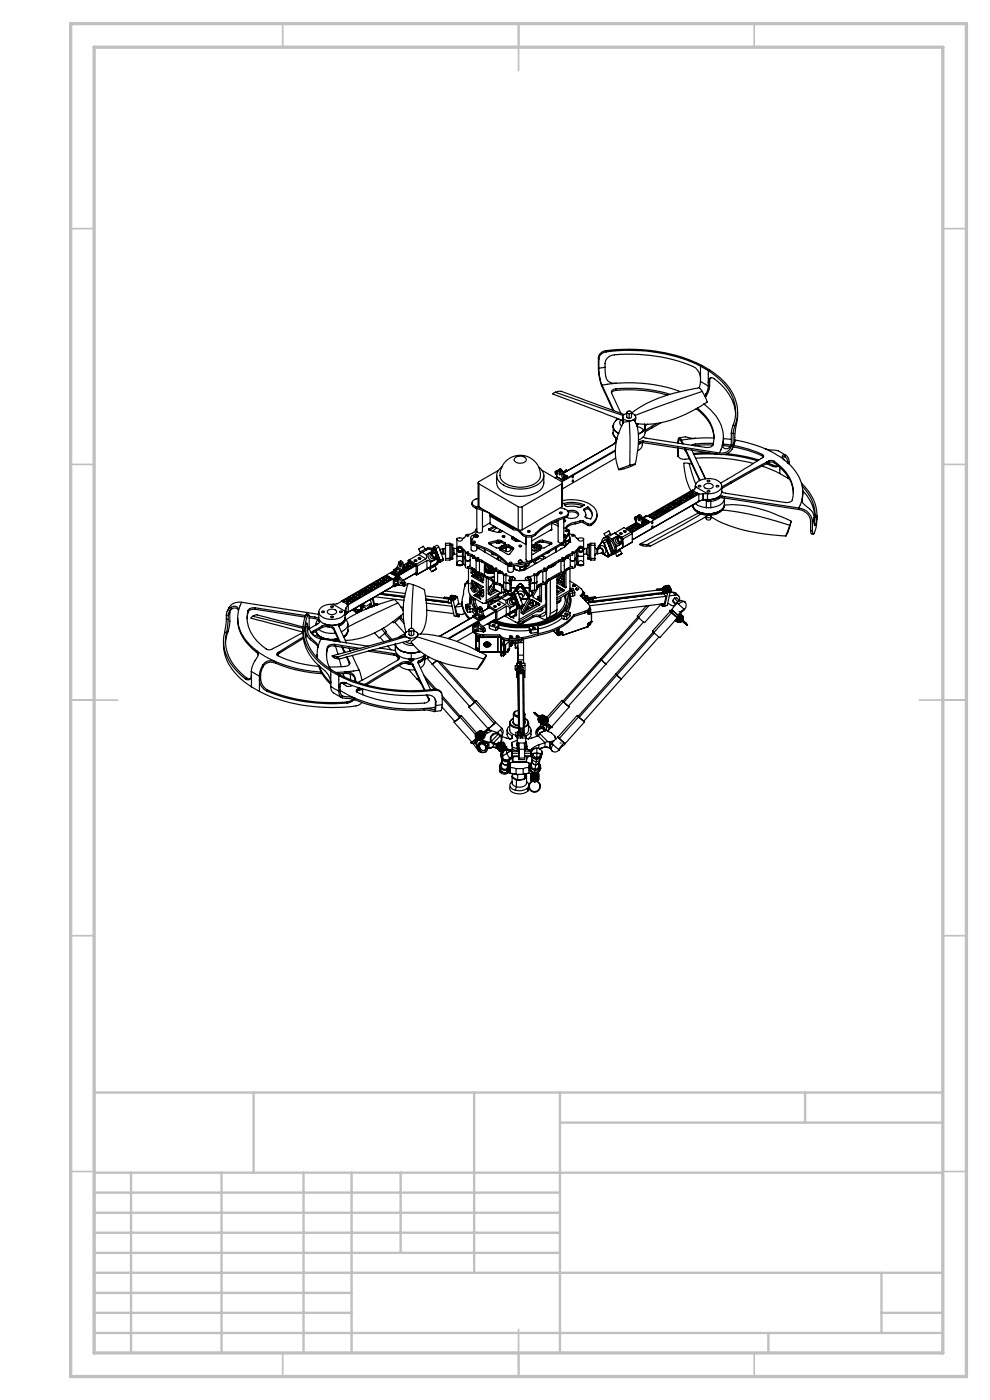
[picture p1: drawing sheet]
<svg xmlns="http://www.w3.org/2000/svg" width="210mm" height="297mm" viewBox="0 0 210 297" stroke-linecap="round" stroke-linejoin="round" font-family="sans-serif">
<g fill="none" stroke="#000" stroke-width=".25">
<path d="M126.9 75.9l.1 3.3 .5 2.2 2.5 5.7M126.9 75.9l.1 .3M127 78.1l.2 1.7 .5 1.9M127 76.2v1.9M128.3 77.9a2.1 2.1 0 0 1 2-2.6 34.6 34.6 0 0 1 17.3 2.8 3 3 0 0 1 1 2M128.3 77.9l-1.3 .2M128.3 77.9l.1 .9a2.66 2.66 0 0 0 1 2.3l1.3 .2M128.5 74.4a36 36 0 0 1 20.3 3.1 13.5 13.5 0 0 1 7.3 7.6l.4 2.2a7.1 7.1 0 0 1-.6 3M128.5 74.4a1.72 1.72 0 0 0-1.6 1.5M128.5 74.4l.1 .2M128.6 74.6a35.6 35.6 0 0 1 20 3.1M128.6 74.6a1.71 1.71 0 0 0-1.6 1.6"/>
<path d="M148.6 77.7l1.6 .9M148.6 77.7v3.2M150.2 78.6a11.2 11.2 0 0 1 5.8 8 7 7 0 0 1-.5 3.6M150.2 78.6v3.3M105.7 99.8l-4.1 2.4a.26 .26 0 0 0-.2 .2 .26 .26 0 0 0 .2 .3M106.4 99.1a2.12 2.12 0 0 0-1 2 2.12 2.12 0 0 0 1.4 1.8 7.3 7.3 0 0 0 8-.7 1.98 1.98 0 0 0-.5-3.1M107.3 97.8a4.3 4.3 0 0 1 4.9-.8 4.3 4.3 0 0 1 2.3 4.5 5.2 5.2 0 0 1-5.6 1.7 3 3 0 0 1-2.9-2.3l.4-1.7zM109.3 97a1.64 1.64 0 0 1 2.4 .5 1.49 1.49 0 0 1-2.4 .4 .48 .48 0 0 1 0-.9zM115 99.8l4.1 2.4a.26 .26 0 0 1 .2 .2 .26 .26 0 0 1-.2 .3M117.8 83.2l-.5 .4 14.9 5.6-.2-.7M117.8 83.2l.2-.1a2.82 2.82 0 0 1 2.6 .5l11.8 4.3M117.8 83.2l14.4 5"/>
<path d="M118.2 99.9l-.4 .1M118.2 99.9l-.3 .1M118.2 99.9h.2M118.5 99.6l.4-.2 .3 .5M119.2 99.9l-.2 .1M119.2 99.9l.4 1.4M120.1 99.7l-.6 .4M120.1 99.7l.3 .2zM127.7 81.7l2.5 5.4M130 94.3h.1M130 94.3l-10.6 6.1M130.1 94.3l-10.7 6.2 .9 .6"/>
<path d="M130.1 92l.1 .5 .5 .4M130.1 91.8v.2M130.1 92h.1M130.1 92l.4 .7 .4 .4M130.1 90.1a1.55 1.55 0 0 0 1.1 1.8M130.2 90a1.5 1.5 0 0 0 1 1.9M130.5 91.4l.7 .5M130.5 93.8l-.5 .5M130.5 95.5l-11.4 6.6M130.5 95.7l-11.3 6.5M130.6 89.3l-.4 .5-.1 2.2M130.6 97.2l-11.3 6.5"/>
<path d="M130.6 92.9l.2 .4v-.3M130.6 93.8l-.5 .5M130.6 93.8h-.1M130.6 93.7l-.1 .1M130.6 93.2v.4M130.6 93.7v.1M130.7 82.5a.8 .8 0 0 0-1 .9l2 4.3M130.7 82.5a30 30 0 0 1 11.4 1.1M130.7 82.8a28.7 28.7 0 0 1 10.9 1M130.7 82.8l-.7 .2-.3 .3M130.7 82.5v.3M130.7 93.1v.4"/>
<path d="M130.7 81.3l-3 .4M130.7 81.3a32 32 0 0 1 13.6 1.8M130.7 93.2l-.1 .6M130.8 93.3l-.2 .4M130.8 88.7l.1 .3M131 88.8v.1M131.1 88.8l-.5 .5M131.2 99.6l2.4-.9 1.2-.2a9.8 9.8 0 0 1-3.5 1.2zM131.3 88.9l-.7 .4M131.7 89.1a.79 .79 0 0 0 .2 1.3M132 88.5h.1M132 89.2v.4"/>
<path d="M132.1 89.6l.1 .2M132.2 88.8v.9M133 87.5v1a.57 .57 0 0 0 .9 0M133 87.7a.81 .81 0 0 0-.8 1.1M133 87.4a.5 .5 0 0 1 .5-.2 .5 .5 0 0 1 .4 .4 .51 .51 0 0 1-.5 .2 .51 .51 0 0 1-.4-.4zM133.5 87.8v1M133.5 89.4l.9-.3a2.92 2.92 0 0 1 1 2.5 21.4 21.4 0 0 1-.6 6.9M133.5 89.4l-1.1 .1a11.3 11.3 0 0 0-1.2 10.1M133.5 89.4l.1 3.1v6.2M133.9 87.7a.83 .83 0 0 1 .9 1 1.92 1.92 0 0 1-2.6 .1M133.9 87.5v1M134.9 88.5l-.2 1"/>
<path d="M135.1 90.4l.3 .2a1.19 1.19 0 0 1 1.1 .7M135.4 89.9l-.3 .4M135.7 93.7l-.3 .2M135.7 94l-.3 .2M135.7 93.7v.3M135.9 93.9l-.4 .4M136.2 93.9a1.53 1.53 0 0 1-.9 1.7M136.4 93.9l16.2 2.5a2.29 2.29 0 0 0 2.9-2M136.4 93.6l-.7 .1M136.4 93.9l-.7 .1M136.4 93.6v.3M136.4 93.6l16.2 2.5"/>
<path d="M136.5 91.3l-1.1 .8M136.5 91.3l-1.1 .7M136.7 90l.1 .4M136.8 90v.5l-.3 .8M136.8 90.2v.2M136.8 90.5a2.25 2.25 0 0 1-.9 2.7l-.5 .1M136.8 90.5l-.3 .8M137.4 90l-.6 .3M138.3 90.4l-1.5 .9M138.3 90.4v.4M138.3 90.8l-1.5 .8M139.4 89.8l-1.1 .6"/>
<path d="M140.2 89.7l-1.9 1.1M143.8 96.6h.1M143.8 95v1.7l.1 .2M143.8 96.6l.1 .2M143.9 94l.1-.7h.2l.5 .9M143.9 96.8a1.43 1.43 0 0 0 1.4 .6l.9-.1M143.9 95.1v1.7M144.1 92.9a3.7 3.7 0 0 1 2.7 .1h.7M144.5 93.4l-.3-.5h-.2l-.2 1.1M144.5 93.4l.4 .8M145.2 95.2l.4 .7M145.4 95.3l3.1 6.6"/>
<path d="M145.4 95.6l-.1-.3 3.1 6.6M146.2 98.3h-1.1a13.3 13.3 0 0 0 1.4 5.8M146.2 98.3l1.4 4.4M146.2 98.3l.6 .2M146.8 95.5l2.8 6.1M147.5 94.2l-.8 .2M147.5 93l-3 .4M147.5 94.5h-.2M147.5 94.2v.3M147.6 97.2a36.7 36.7 0 0 1 12.2 1.1M147.7 86.7a8.3 8.3 0 0 1 3.7 6.2l-3.9 .1M147.9 86.6a7.5 7.5 0 0 1 3.3 7.8 1.4 1.4 0 0 1-1.4 .5l-12.7-1.9-.7-.3"/>
<path d="M148.4 99l1.3 2.6M148.6 80.9l-.3 1.4M148.6 80.9l1.6 1M149 83l1 2.2a24.4 24.4 0 0 1-12.9 4.8l-2.2-.2M149 83l-.6-.7a34.1 34.1 0 0 0-12.8 4.2l-1.7 1.2M149 83l-14.3 5.1M149.3 85.7a9.3 9.3 0 0 1 4.2 7.3l-.3 1.3M149.7 83.6l-.2 .4M149.7 83.6v.5M149.7 84.1l-.1 .1M150.2 81.9v.6l-.5 1.1M150.4 96.1l-3.3 .1"/>
<path d="M150.5 80.9l-.3 .2 .3-.8 .3-.2a3.7 3.7 0 0 1 2.1 1.5 9.8 9.8 0 0 1 3.1 6.2M150.5 80.9a4.3 4.3 0 0 1-.8 3.2M150.8 80.1l-.3 .8M151.2 94.4l-3.7 .1M151.3 94l-3.8 .2M152.2 96.3l-5 .1M153.2 94.3l-.6 1.8M153.2 94.3a.78 .78 0 0 0 1.1 .9l.8-.6M153.2 94.3v.2M153.3 94.5l1.7 .3M153.4 94.2l1.7 .2M153.5 92.7l-.2 1.9"/>
<path d="M153.5 93l1.6 .2M153.5 96.4l3.7 .5 3.5 .9M154.2 96.3l3.1 .4 3.7 .9M155.1 91.9v2.4a1.95 1.95 0 0 1-2.5 1.8M155.1 91.9l.4 .1M155.5 90.2l-.4 1.7M155.5 92h.1M155.5 94.8l3.3 .8 2.9 1.1M155.5 92v2.4M155.5 90.2l.4 .1M155.6 94.5l3.2 .8 2.9 1.1M155.9 90.3l-.4 1.7"/>
<path d="M155.9 93.6l-.4 .8M155.9 93.6l-.2 .8-.4 .9M155.9 93.3l2.2 .5 4.2 1.4M156.5 87.4v1.2l-.5 2.3-.1 2.7M161.6 98.9l3.8 1.6M161.7 96.4a.35 .35 0 0 1 .3 .3 .35 .35 0 0 1-.2 .4l-8.9 5.4M161.7 96.7l.3 .2M161.7 96.4v.3M162.3 95.2l2.7 .4 1.8 1M162.3 95.2l2.1 1.1 1.9 1.2M162.6 98.4l1.3 .5M162.7 98l-7.6 4.2"/>
<path d="M162.7 98.3l-7.6 4.2M162.7 98v.3M162.9 98.2l1.2 .5M163.1 97.8l.6-.1 .5 .2M163.1 98.1a1.14 1.14 0 0 1 1.1 .1M163.1 97.8l-.4 .2M163.1 97.8v.3M163.1 98.1l-.4 .2M164.1 98.7l.9 .1M164.1 98.7l-.2 .2M164.2 97.9a8.3 8.3 0 0 1 4.1 6.8 1.79 1.79 0 0 1-.6 1.7l-1.1 .2-12.7-2-.4-.1-.4-.3M164.2 98.2a8.4 8.4 0 0 1 4.1 6.4"/>
<path d="M164.2 97.9v.3M165.1 98.9l-.4 .2-.8-.2M165.4 99.1v1.4M166.3 97.5a8.4 8.4 0 0 1 3.8 8.5M166.6 96.6h-.6l-.1 .2 .4 .7M166.6 97l-.3-.1-.3 .1M166.6 96.6a1.62 1.62 0 0 1 .8 1.9M166.6 97a1.31 1.31 0 0 1 .5 1.2M166.6 96.6v.4M167 98.1l.1 .1M167.1 98.2h.1M84.7 119.2l.4-.2 .3 .4"/>
<path d="M84.8 119.9h.1l.1 .4-.2-.2zM84.8 119.4l.2 .1v.3l-.2-.1zM85.2 119.6a.33 .33 0 0 0-.2-.4 .33 .33 0 0 0-.4 0l-.3 1.1M85.2 119.6l.3 1.4M85.4 119.4l-.2 .2M85.4 119.4l.4 1.5M85.5 119.9l1.4-.7 1.4 .8M86.3 119.7v.5M86.3 119.7l-.7 .3M86.6 119.5v.5M86.6 119.5h.8M86.8 119.4h.5"/>
<path d="M86.8 119.4h.1M86.8 118.8l1.5 .9M86.8 118.8l-.2 .1v.4M87 119.2l-.2 .2M87.1 119.3v.1M87.2 119.4h.1M87.4 119.5v.1M87.4 119.6l-.8 .4M87.6 119.7v.5M87.6 119.7l-.8 .4M87.8 119.7l.1 .3M87.9 118.8h.5a.25 .25 0 0 1-.3 .3 .25 .25 0 0 1-.2-.3z"/>
<path d="M87.9 119.8v.2M88.1 119.1h.1M88.1 119.9l-.2 .1M88.3 120v1.6M88.3 120l-14.4 8.3M88.3 119.7l.2 .3M88.8 118.3l.5 .1a.25 .25 0 0 1-.3 .2 .25 .25 0 0 1-.2-.3zM88.8 117.6l-2 1.2M88.8 117.6l1.5 .9M88.8 116.4l1-.5 .4 .6-1.1 .6zM88.9 118.6h.2M89.1 117.1v.4"/>
<path d="M89.6 117.2l-.8 .4M89.6 117.2l.8 .5M90.2 116.5l.4 .1M90.3 118.5l-2 1.2M90.4 117.7a.61 .61 0 0 1-.1 .8M90.4 116.4a1.49 1.49 0 0 1 2.2 .9 1.84 1.84 0 0 1 .1 2.5l-.3 .1M90.6 118.9a.64 .64 0 0 1 .7 .4M90.6 118.9l-2.1 1.1M90.6 118.9v1.8M91 116.4l.8 .5M91 116.4h-.5l-.3 .2M91 116.4l-1.4 .8"/>
<path d="M91.3 119.3v1M91.7 117.7l.2 .5M91.8 117.3a.57 .57 0 0 1 .7 .3 .57 .57 0 0 1-.5 .8l-.4-.5zM91.8 117.3a.78 .78 0 0 0-1 .4 .78 .78 0 0 0 .4 1l.6 .2 .4-.2 .2-.4M91.8 117.3l-.4 .2a.61 .61 0 0 0-.1 .7 .61 .61 0 0 0 .7 .3l.4-.2M91.8 116.9l.3 .4M91.8 116.9l-1.4 .8M91.8 116.9l.2 .3M92 116.3h.1M92 116.2l.2-.1 .2 .3M92 116.3l.2 .2M92 116.2v.1"/>
<path d="M92 116.3l-.2 .1M92.2 116.5l.2 .5M92.2 116.5l-.2 .1M92.3 119.7v.4M92.4 119.7l-1.6 .8 .4 .2M92.4 119.7h-.1M92.4 119.7h.1M92.4 116.4l-.2 .1M92.4 116.4l1 2.5M92.5 118.1l.2 .4M92.6 118l.1 .5M92.7 119.4l-.5 .6"/>
<path d="M92.7 118.5v.9M92.7 118.5l-1.4 .8M92.7 119.4l-1.4 .9M92.7 119.4l-.9 .6M93.1 116l-.7 .4a.33 .33 0 0 0-.5-.3l-.2 .3 .3-.2M93.1 116l-.5-.3-.6 .4M93.1 116l.9 2.6M93.1 118.8l.1 .2M93.1 119.2h.1M93.1 119.2h-.1M93.2 119l.1-.1 .1 .3h-.3M93.2 119l-.1 .2"/>
<path d="M93.2 119l-.1 .1M93.3 116.8l.3 .6M93.4 118.9v.1a.21 .21 0 0 1-.1 .3 .21 .21 0 0 1-.2-.1M93.9 117.5h-.3M93.9 116.4l-.7 .2M93.9 116.4v1.1M93.9 117.5h.2M93.9 116.4h.2M94 118.6v.3l-.7 .4M94 118.6l-.6 .3M94.1 117.5l.3 .1 .1 .3M94.1 116.4v1.1"/>
<path d="M94.5 116.1l-.1 .2-.3 .1M94.5 118.5v.3h.9M94.5 118.5h.9M94.5 115.7h.9M94.5 115.7v2.8M95.4 115.2l.3 .3M95.4 115.7h.3M95.4 115.2v.5M95.4 115.2h-.9v.5M95.4 118.5v.3M95.4 115.7v2.8M95.7 118.6l-.3 .2"/>
<path d="M95.7 118.4l-.3 .1M95.7 115.5h.3v.2M95.7 115.5v.2M95.7 118.4v.2M95.7 115.7h.3M95.7 118.4h.3M95.7 115.7v2.7M96 116.1l.3 .2M96 118.4v.2h-.3M96 115.7v2.7M96.3 117.5l-.3 .4M96.3 116.3v1.2"/>
<path d="M96.3 116.3h.6M96.3 117.5h.6M96.9 116.5h.1M96.9 114.3a.61 .61 0 0 0 .6 .5 .61 .61 0 0 0 .6-.5M96.9 118h1.2l.6 .5a.53 .53 0 0 0 .4 .5 .53 .53 0 0 0 .6-.3M96.9 116.5a.61 .61 0 0 0 .6 .7 .61 .61 0 0 0 .6-.7M96.9 119.6a.6 .6 0 0 1 .6-.7 .6 .6 0 0 1 .6 .7l.3 .2M96.9 119.9h1.2l-.6 .1zM97.1 116.6a.44 .44 0 0 1 .4-.3 .44 .44 0 0 1 .4 .3M97.1 119.9h.9zM98.1 116.5h.1M98.1 114.3l-.4-.2-.8 .1v5.7"/>
<path d="M98.1 116.5v3.4M98.1 116.5l.3 .2M98.4 116.7l.3 .5M98.4 119.8l.3 .5M98.4 116.7v3.1M98.7 117.2l.1 .1 .4 .1M98.7 117.2v3.1M99.2 117.4l.9 .2M99.2 117.4v.4l.9 .2M99.7 117.8v2.2l-.5 .2M99.8 114.1l.1 .8M99.9 115.3l.4 .3z"/>
<path d="M99.9 115v1.6a.68 .68 0 0 0 1.2 0v-.8M100.1 117.6l.4 .3M100.1 117.6v.4M100.1 118l.4 .2M100.1 106.7l.2 .7 .7 .4M100.2 118v.2M100.2 118.3v.2h.6M100.2 118.2v.1M100.2 118.2h.4M100.2 118.3h.5M100.3 115.2a16.4 16.4 0 0 1 7.5 4.4M100.3 115.6a15.6 15.6 0 0 1 7.5 4.3"/>
<path d="M100.3 115.2v.4M100.3 114.8l.5 .1a.27 .27 0 0 1-.3 .2 .27 .27 0 0 1-.2-.2zM100.4 115.1h.2M100.5 117.9l.3 .2 .1 .3M100.5 118.2l.3 .2 .1 .3M100.5 117.9v.3M100.6 113.7a.37 .37 0 0 1 .4-.3 .37 .37 0 0 1 .4 .3M100.6 113.8a.43 .43 0 0 0 .8 0M100.6 113.7v.1M100.7 113.4a.66 .66 0 0 0-.7 .3 .66 .66 0 0 0 .1 .8M100.9 118.4l.1 .2 .4 .1M100.9 118.7l.1 .2 .4 .1"/>
<path d="M100.9 118.4v.3M101 107.8l2.9 1.1v.5l.2 .2M101 107.5v.3M101 107.5l1.1 .4M101 118.9v2.2a.4 .4 0 0 0 .7 0v-2.1M101.1 112.7l-1.2 2.2 .1 .2 .3 .1M101.1 112.2l-.5 .7-1 .4a.7 .7 0 0 0-1 .7l-.5 .3M101.1 107.9v4.8M101.1 116.1l6.6 3.8M101.2 116.2l.4 .2M101.4 118.7l.8 .2M101.4 119l.8 .2"/>
<path d="M101.4 118.7v.3M101.4 113.7v.1M101.4 102.4v5l.2 .2M101.4 105.7l-.4 .2a.81 .81 0 0 0-.9 .8 .81 .81 0 0 0 .9 .8M101.6 102.7l8.3 4.8M101.6 102.7v4.9M101.6 107.6l8.3 4.8M102.2 118.9v.3M102.2 118.9l2.2 1.2M102.2 119.2l2.2 1.2M102.3 108.3v4.4a.69 .69 0 0 1-1.2 0M102.8 116.5v.6"/>
<path d="M102.8 117v.1M102.8 119.8v2M102.8 119.8h.1M102.8 116.5l.1 .7M102.9 119.6l-.1 .2M102.9 119.8v.4M103 119.7l-.1 .1M103.4 119.9l-.5 .4 .1 .3M103.4 119.9a.49 .49 0 0 0-.4 .6 .49 .49 0 0 0 .6 .3l.5 .1 .6-.2M103.6 120h-.1M103.7 112.2l-.1 .2 .2 .1M103.7 112.2v.3"/>
<path d="M103.8 115.1l-.2 .1 .1 .2 1.7 .9 .4-.1 1.3-.7M103.8 112.5l1.8 .5h.4l.6-.3M103.8 115.4h.1M103.8 115.1v.3M103.9 115.4h.1M103.9 115.4l.1 .1M104 109.5v1.7l7.5 4.3M104 110.9l-1.7 1M104 115.3l.2 .3M104.1 109.3l.4 .1M104.1 109v.2l4.8 2.7v-.1M104.1 109.3l4.8 2.8"/>
<path d="M104.1 109.3v.3M104.1 109.6l4.8 2.8M104.2 117.2a.64 .64 0 0 0 .9 .5M104.5 117.6h.1M104.8 111.6l-1.1 .6M105.1 111.8l-1.3 .7M105.1 115.1l.4 .1 .9-.1M105.1 115.1h.1M105.3 100.9v1.5a3.3 3.3 0 0 0 3 2.7 6.7 6.7 0 0 0 6.8-1.7 3.9 3.9 0 0 0 .3-2.5M105.4 112l-.8 .7M105.6 114.6l.7 .1M105.6 114.9l.7 .1"/>
<path d="M105.6 114.6v.3M105.6 114.6l-1.8 .5M105.6 114.9l-1.8 .5M105.7 118.3l-.4 .3M105.7 118.3v.5M105.7 114.9l-.4 .3M105.8 114.9v.3M105.9 112.6l-.1 .4M105.9 112.6v.4M105.9 118.2l-.2 .1M106.1 116.4v.3M106.2 112.4l-.3 .2"/>
<path d="M106.3 114.7v.3M106.3 114.7l.8 .4M106.3 115l.8 .5M106.4 115.8l-.3 .3M106.4 115.8v.1M106.5 118.7l-.6 .2M106.5 113.7a.27 .27 0 0 1 .4-.1 .27 .27 0 0 1 .1 .3h-.4zM106.5 115.8h-.1M106.7 113.9h.2M107 116.3l.4 .1M107.1 115.1v.4M107.4 115.6h.6"/>
<path d="M107.4 116h.6M107.4 116.4v.6M107.4 115.6v.4M107.4 115.6l-1.3 .8M107.4 116l-1.3 .7M107.6 119.7h-.2M107.7 119.9v1.2a.69 .69 0 0 0 1.2 0v-1.1M107.8 119.6l.4 .2h.3M107.8 119.9l.7 .2M107.8 115.9v.2M107.8 119.6v.3M107.8 116.1l.6 .3"/>
<path d="M107.8 116.1l-1.2 .3M108 115.6v.4M108 115.6l.8 .5M108 116l.8 .4M108 119.4a.26 .26 0 0 1 .3-.2 .26 .26 0 0 1 .2 .4h-.4zM108.2 119.6h.2M108.5 119.8v.3M108.5 116.3l-.3 .5-.4 .2h-.5l-.9-.5M108.5 113.8v.5l.4 .3 .6 .2h.8M108.6 113.8h-.1M108.7 111.9l.2 .2M108.8 116.1l.1 .4-1 1.1-1.8-.9"/>
<path d="M108.8 116.4l.1 .2M108.8 116.1v.3M108.8 113.9l-.3 .2M108.9 112.4h.7M108.9 111.8l1.9 1.7M108.9 114l.6 .8M108.9 112.1v.3M108.9 114l-.4 .2M108.9 114.1l1.3 .7M109.1 120a.93 .93 0 0 0 1.2 1.1v-.8a1.31 1.31 0 0 0 1.2-.4v.7M109.5 114.8h.1M109.9 107.5h.9"/>
<path d="M109.9 112.4h.9M109.9 107.5v4.9M110 119.1a.41 .41 0 0 0 .3 .3 .41 .41 0 0 0 .4-.3M110 119.1a.44 .44 0 0 0 .7 0M110 119.1a.37 .37 0 0 1 .4-.3 .37 .37 0 0 1 .3 .3M110.1 112.4l.7 .8M110.1 115.7a.26 .26 0 0 1 .3-.1 .26 .26 0 0 1 .2 .3l-.4 .1zM110.2 118.9h.3zM110.2 116h.3M110.8 107.5v4.9M110.8 113.5a2.35 2.35 0 0 0 2.8 0M110.8 113.2v.3"/>
<path d="M111.5 113.9v1.6M111.5 119.6a1.53 1.53 0 0 1-2.1 .3M111.5 119.6v1M111.5 120h.4M111.5 119.6l.5 .5M111.6 113.9v4.8a.69 .69 0 0 0 1.2 0v-4.8M111.6 115.5h-.1M111.9 112.6a.3 .3 0 0 1 .3-.1 .3 .3 0 0 1 .3 .3 .31 .31 0 0 1-.4 .1 .31 .31 0 0 1-.2-.3zM112 119.5l.1 .2M112.1 112.9h.2M112.1 119.7a.41 .41 0 0 1-.1 .4 .41 .41 0 0 1-.5 .1M112.1 119.7v.2"/>
<path d="M112.4 119.1v.3M112.4 119.1l-3.9 .7M112.4 119.4l-3.9 .7M112.6 119l-.2 .1M112.6 119.3l-.2 .1M112.6 119v.3M112.8 115.6h.5M112.8 116h.5M113 119.1l.4 .4 .3 .1M113.1 115.9v.1M113.1 116l-.3 .2M113.1 116h.3"/>
<path d="M113.3 115.6l1.3 .8M113.3 115.6v.4M113.3 116l1.3 .7M113.5 118.8l.1 .4 .3 .2M113.6 113.1a2.28 2.28 0 0 1-2.8 .1M113.6 115.1v.4M113.6 113.1v.4M113.6 116.1l-.3 .1v.7M113.7 115.5l.8 .1M113.7 116.2v.6M113.7 116.7l-.4 .1M113.8 118.8l-.3 .3"/>
<path d="M113.8 118.6v.2M114.2 118.4l1.1 .2M114.3 116.5l-.7 .4-.5-.1-.3-.2M114.4 118.5l-.6 .3M114.4 114.7l-.8 .4M114.4 114.7v.3M114.4 115l-.8 .5M114.5 115.6a.3 .3 0 0 1 .4 .2 .3 .3 0 0 1-.1 .4M114.5 115.6v.4M114.6 116.4l.1 .1-.1 .2M114.6 116.7l-1.8 .9M114.6 116.4v.3"/>
<path d="M114.7 114.9l.6 .1M115 118h.3M115 114.9l.1 .1M115 115h.1M115.1 114.6l-.7 .1M115.1 114.9l-.7 .1M115.1 114.6v.3M115.1 114.6l1.8 .5M115.1 114.9l1.8 .5M115.1 114.9l-.1 .1M115.3 118l.4 .4M115.3 118v.6"/>
<path d="M116.5 117.1l-.1 .2-.5 .1M116.7 115.3l-.2 .3M116.8 115.4l-.1 .1M116.8 112.4l.1 .1M116.8 115.4h.1M116.9 115.1h.2l-.1 .3-1.7 .9-.4-.1-1.3-.7M116.9 115.4h.1M116.9 112.5l-.3 .1M116.9 115.1v.3M117 112.4v.1M117 112.3l-.1 .2M117.2 120v.2"/>
<path d="M117.3 119.9v.3M117.7 110.7l.7 .4M117.8 119.6l.1 .1M117.9 117.1v-.8l-.1 .9M117.9 117v.1M117.9 100a.4 .4 0 0 0-.2 .5 .4 .4 0 0 0 .4 .3M117.9 119.5l-.2 .4-.9 .5-.5 .1M117.9 100l.4 .1M118.1 100.8v.3M118.1 101.1v.1M118.1 101.1l1.2 .7M118.1 101.2l1.3 .7"/>
<path d="M118.1 101.2l-.3 .2 .3-.2M118.2 100.4l-.3-.1 .2 .3M118.4 111.6l-1.3-.6-.1 1.3-4.2 2.5M118.4 110.5l-.6 .3M118.5 118.9v.3M118.5 118.9l-2.2 1.2M118.5 119.2l-2.2 1.2M118.7 108.7a.31 .31 0 0 1 .3-.1 .31 .31 0 0 1 .3 .3 .32 .32 0 0 1-.4 .1 .32 .32 0 0 1-.2-.3zM118.9 107.7l.9 .3a.81 .81 0 0 1 .8 .8 .81 .81 0 0 1-.9 .8M118.9 109h.2M119 100a.33 .33 0 0 0-.2-.3 .33 .33 0 0 0-.4 0l-.3 1.1M119 100l.3 1.5"/>
<path d="M119.1 102.7v4.9M119.1 102.7l-8.3 4.8M119.1 107.6l-8.3 4.8M119.2 118.3h.3a.17 .17 0 0 1-.1 .2 .17 .17 0 0 1-.2-.2zM119.2 116.3l-.3 .3M119.3 102.4v4.9l-.2 .3M119.3 101.5v.1M119.3 106.2a7.8 7.8 0 0 1 6.7 1.4 2.18 2.18 0 0 1-.6 3.5M119.3 118.7l-.8 .2M119.3 119l-.8 .2M119.3 101.6v.2M119.3 118.7v.3"/>
<path d="M119.4 100.4h.1M119.4 115.1l-6.8 3.9M119.4 115.1v.3M119.4 115.4l-6.8 3.9M119.5 100.1h-.2M119.5 100.1l-.2 .1M119.6 113.4h.3l.2 .3M119.6 114.9l-.2 .2M119.6 115.2l-.2 .2M119.6 106.8a7 7 0 0 1 4.4 .3l-1 .5-1.4-.2-1.4 .1zM119.6 114.9v.3M119.6 101.3h.1"/>
<path d="M119.6 110v4.8a.69 .69 0 0 1-1.2 0v-4.4M119.6 114l.5-.2zM119.6 112l1.1 .4 .1 .3M119.6 113.5h.2l-.2 .1M119.6 110.2l.3 .2M119.6 110.5l.2 .1M119.6 101.3l.2 .1M119.6 101.3l.1 .1M119.6 101.3l-.3 .2M119.7 118.9v2.2a.4 .4 0 0 1-.7 0v-2.1M119.7 119.9v.1M119.7 101.4l-.4 .2"/>
<path d="M119.7 109.6a14.3 14.3 0 0 0-6.1 3.5M119.7 109.9a13.9 13.9 0 0 0-6.1 3.6M119.7 109.6v.3M119.8 101.4h-.1M119.8 107.1a7 7 0 0 1 3.8 .2M119.8 118.4l-.1 .2-.4 .1M119.8 118.7v.2l-.5 .1M119.8 118.4v.3M119.9 110.4v.2M119.9 115.7v.3M119.9 110.6l-.3 .1M120 115.5l.6-.4-.1-.4 .2 .3-.2 .3-.5 .3"/>
<path d="M120 112.5a.25 .25 0 0 1 .3-.1 .25 .25 0 0 1 .1 .3 .25 .25 0 0 1-.3 .1 .25 .25 0 0 1-.1-.3zM120 118.3h.5M120.1 113.7v.1M120.1 112.7h.2M120.1 118.2h.4M120.2 115.5v.1M120.2 115.5l-.5 .6-8.2 4.7a2.69 2.69 0 0 1-2.6-.2M120.2 117.9l-.4 .5M120.2 118.2l-.4 .5M120.2 117.9v.3M120.3 101.4l-.8 .5-.2-.1M120.3 101.1l-.5 .3"/>
<path d="M120.3 101.1v.3M120.3 101v.4M120.3 114.8l-.3 .2M120.4 108.4a1.73 1.73 0 0 1 2.3 .6 1.26 1.26 0 0 1-1.5 1l-1-.3M120.5 113.6a.6 .6 0 0 1 .3 .7 .6 .6 0 0 1-.6 .4l-.4 .1M120.5 118v.2M120.5 118.3v.2h-.6M120.5 118.2v.1M120.6 114.7l.1 .3M120.6 108.8l-.2 .7-.7 .4M120.6 108.7a1.89 1.89 0 0 1 2.1 .6M120.6 117.6v.4"/>
<path d="M120.6 117.6l-.4 .3M120.6 118l-.4 .2M120.7 114.6v.4h.2M120.8 112.7l-1.2 2.2M120.8 112.7v.3M120.8 113l-1.2 2.2M120.8 112.9v.1zM120.8 113.2l.3 .1a.7 .7 0 0 1 1 .7l.5 .3M120.8 112.6v1.2M120.9 114.3a.99 .99 0 0 1-.9 .6v.8l-.9-.1M120.9 115h.1M120.9 114.1v.9"/>
<path d="M121 117.8v2.2l.5 .2M121.3 113.6h.3a.17 .17 0 0 1-.1 .2 .17 .17 0 0 1-.2-.2zM121.5 117.4l-.9 .2M121.5 117.4v.4l-.9 .2M121.5 101.8l.1 .2-.2 .2zM121.5 101l.1 .2-.2 .2zM122 117.2l-.1 .1-.4 .1M122 117.2v3.1M122 110.8l-.9 .2-.7 .4-.5 .7M122 111.1l-1.2 .4-.7 .6M122 110.8v.3M122.3 116.7l-.3 .5"/>
<path d="M122.3 119.8l-.3 .5M122.3 116.7v3.1M122.6 116.5h.1M122.6 114.3a.61 .61 0 0 0 .6 .5 .61 .61 0 0 0 .6-.5M122.6 116.5a.61 .61 0 0 0 .6 .7 .61 .61 0 0 0 .6-.7M122.6 114.3l.4-.2 .8 .1v5.7M122.6 119.9h1.2l-.6 .1zM122.6 116.5v3.4M122.6 116.5l-.3 .2M122.8 116.6a.44 .44 0 0 1 .4-.3 .44 .44 0 0 1 .4 .3M122.8 119.9h.8zM123 110.5h.7"/>
<path d="M123 110.5l-1 .3M123 110.8l-1 .3M123 110.8l.7 .1M123 110.5v.3M123.7 110.5l1 .6M123.7 110.5v.4M123.7 110.9l1 .5M123.8 116.5h.1M123.8 118h-1.2l-.6 .5a.55 .55 0 0 1-.4 .5 .55 .55 0 0 1-.6-.3M123.8 119.6a.6 .6 0 0 0-.6-.7 .6 .6 0 0 0-.6 .7l-.3 .2M123.8 116.3h.6M123.8 117.5h.6"/>
<path d="M124 107.9l-.1 .4a1.12 1.12 0 0 1 .2 1.2M124 108.3h-.1M124 107.9v.4M124.1 109.5v.2M124.2 109.1v.6M124.4 117.5l.3 .4M124.4 116.3v1.2M124.7 107.5a1.77 1.77 0 0 1 .6 2.6l-.9-.2-.3-.4M124.7 107.9l.6 .5 .3 .9M124.7 107.5v.4M124.7 107.5l-.7 .4M124.7 107.9l-.7 .4"/>
<path d="M124.7 116.1l-.3 .2M124.7 118.4v.2h.3M124.7 115.7h.3M124.7 118.4h.3M124.7 111.1v.3M124.7 115.7v2.7M125 118.6l.3 .2M125 118.4l.3 .1M125 115.7h.3M125 115.5h-.3v.2M125 115.5v.2M125 118.4v.2"/>
<path d="M125 115.7v2.7M125.3 115.2l-.3 .3M125.3 115.2v.5M125.3 115.2h.9v.5M125.3 118.5v.3M125.3 118.5h.9M125.3 115.7v2.8M125.3 115.7h.9M125.4 111.1h-.7M125.4 111.4h-.7M125.4 111.1v.3M126.2 116.1l.2 .3h.2"/>
<path d="M126.2 118.5v.3h-.9M126.2 115.7v2.8M126.6 117.5h-.2l-.2 .4M126.6 116.4v1.1M126.6 117.5h.2M126.6 116.4h.2M126.6 109.1l-.2 1.4-1 .9M126.7 116.3l-.1 .1M126.7 116.4h.1M126.8 116.4v1.1M127.2 116.3l-.4 .1M127.2 116.3a.6 .6 0 0 1 .5 .9"/>
<path d="M127.3 116.3a.45 .45 0 0 1 .2-.6 .45 .45 0 0 1 .6 .3 .89 .89 0 0 1 .1 1.4l-.4-.2M127.4 116.3h.1M127.4 116.3h-.2M127.4 116.3a.58 .58 0 0 1 .5 .9M127.5 117.3l1.4 .8a.22 .22 0 0 0 .2-.1 .22 .22 0 0 0 0-.2M127.6 117.3l1.3 .7M127.6 115a.91 .91 0 0 1 .7-1 .91 .91 0 0 1 1.1 .5 2.49 2.49 0 0 1 .8 3l-.4 .2M127.7 115h.2l.2 .2M127.7 115h.2l.2 .2 1 2.6M127.7 115h.1M127.7 117.2l-.9 .3M127.7 114.9h.1"/>
<path d="M127.9 117.2h-.2M127.9 117.1v.1M128.1 115.2h.1M128.1 115.2l1 2.6M128.2 115.2l-.5-.3-1 1.5M128.2 115.2l.9 2.6M128.5 113.8v.1M128.7 114.7l.1 .1M128.8 114.8h.1M128.8 114.8l1 2.5M128.8 114.9l-.4-.4-.7 .4M128.8 114.9l-.6 .3"/>
<path d="M128.8 114.9l1 2.5M128.8 114.5h.1M128.8 114.3h.2l.3 .3M128.8 114.5l.2 .1M128.8 114.3v.2M128.8 114.3l-.2 .3 .2-.1M128.9 118h.1M128.9 113.9h-.3l-.6 .3M128.9 113.9l.8 .5M129 114.6l-.2 .2M129 114.6l1 2.6M129.1 117.8a.18 .18 0 0 1 0 .2 .18 .18 0 0 1-.2 0"/>
<path d="M129.1 117.8h.1M129.1 118l-.1 .1M129.3 114.6h-.3M129.3 114.6l.9 2.5M129.5 113.2l.4 .1M129.5 113.2l-.3-.6-.9 .5-.2 .1 .4 .6M129.5 113.2l-1 .6M129.7 114.4l.6 .7 .4 .9M129.8 117.4v.3l-.7 .4M129.8 117.3h.1M129.8 117.4l-.7 .4M130 117.4h.1"/>
<path d="M130 117.3l-.2 .2M130 117.3v.1M130 117.2v.1M130 117.2l-.2 .1M130.2 117.1a.2 .2 0 0 1 .1 .2 .2 .2 0 0 1-.3 .1M130.2 117.1l-.2 .1M130.3 113.1l-1.4 .8M130.3 113.1l.9 .5M130.3 113.1h.1M130.4 113.1l1.5 .9M130.5 117.3v.1M130.5 117.4l.4 .6"/>
<path d="M130.7 116v1M130.7 117l-.7 .6M130.9 118l1-.6zM131 114.4l.3 .5M131 117.9l.8-.4zM131.1 114a.63 .63 0 0 0-.5 .8 .63 .63 0 0 0 .8 .4l.3-.2M131.1 114a.67 .67 0 0 0-.8 .1 .67 .67 0 0 0-.1 .8M131.2 113.6l.2 .3 .5 .1M131.2 113.6l-1.5 .8M131.4 113.1a.26 .26 0 0 1 .4-.1 .26 .26 0 0 1 .1 .3h-.4zM131.6 116.8l-1.1 .6M131.6 116.8l.3 .6"/>
<path d="M131.6 113.4h.2M131.7 116.4h.1M131.7 116.4l-.1 .4M131.7 116.4l-1 .6M131.7 115.1a.69 .69 0 0 1-.5 .6 .69 .69 0 0 1-.7-.3M132.1 115.2l-1.4 .8M132.1 116.2l-1.4 .8M132.1 115.2v1M132.2 114.3l-.2 .3 .1 .6M132.2 116.1l-.2 .1h.1M132.2 114.3v1.8M132.3 112.6a.27 .27 0 0 1 .3-.1 .27 .27 0 0 1 .2 .4h-.4z"/>
<path d="M132.5 112.9h.2M133.1 112.1v.2M133.1 112.1h.8M133.1 112.1v.3M133.3 112h.8M133.3 112h.1M133.8 112.7h.3M133.9 112.1l-.5 .4M133.9 112.1v.1M133.9 112.9h.1M133.9 112.9l-2 1.1M133.9 112.9l.2 .3"/>
<path d="M133.9 112.9l-1.5-1-2 1.2M134.1 112.3v.4M134.1 111.5v.5M134.1 112.3l-.6 .3M134.1 111.5l-.8 .5M134.1 115l-2.9 1.7M134.1 113.2l-1.9 1.1M134.1 115l-1.9 1.1M134.1 113.2v1.8M134.4 112.1v.5M134.4 111.4v.5M134.4 111.4h.8"/>
<path d="M134.4 112.1h.8M134.6 112h.8M134.6 111.2l.8 .1M134.6 111.2v.1M134.6 112h.1M134.8 109.7a.33 .33 0 0 0-.3 .4 .33 .33 0 0 0 .3 .3l.1 .1M134.8 109.7l.3 .1M134.9 110.5v.3M134.9 110.8v.1M134.9 110.8l1.3 .7M134.9 110.9l1.3 .7-.5 .3M134.9 110.9l-2.2 1.2"/>
<path d="M135 110.1l-.1-.1-.1 .1 .2 .2M135 109.6l-.3 .1M135 109.6l-.2 .1M135 109.6h.2M135 110.9l-.4 .3M135.2 112.1l-.8 .5M135.2 111.4l-.8 .5M135.2 111.4h.1M135.2 112.1v.1M135.3 109.4l.4-.2 .4 .4M135.4 111.5v.5M135.4 111.5l-.8 .5"/>
<path d="M135.4 111.1v.2M135.5 111.2l-.1 .1M135.5 111.2h.1M135.7 115.5h1l1.3 .3a3.2 3.2 0 0 1-2.3-.3zM135.7 111.4v.5M135.7 111.4h.1M135.8 109.7a.35 .35 0 0 0-.2-.3 .35 .35 0 0 0-.3 .1l-.4 1M135.8 109.7l.4 1.6M136.1 109.6l-.3 .1M136.1 109.6l.3 1.4M136.1 109.8h.2M136.2 111.3h.1"/>
<path d="M136.2 111.3v.2M136.2 110.2l1 .6M136.3 109.8l-.1 .1M136.4 111l.1 .1M136.4 111l.2 .1M136.5 111.1h.1M136.5 111.1l-.3 .2M136.6 110l.1 .5M136.6 110l-.3 .2M136.6 110v.4M136.9 109.5l-.6 .3M136.9 109.5h.1"/>
<path d="M136.9 109.5l.3 .1M137 110.2v.4M137 110.2l.5 .3M137 110.6h.7M137.2 111.1l-.9 .5-.1-.1M137.2 110.8l-.6 .3M137.2 110.8v.3M137.2 111h.1M137.5 110.5l-.5 .1M137.5 110.5v.1M137.7 110.6l-.5 .4M137.7 110.6v.1"/>
<path d="M137.9 109.3v.4M137.9 109.3l-.4 .2 .4 .2M138.3 109.2v.5M138.3 109.2h.7M138.3 109.9l.3 .3 .4-.3M138.3 109.9h.7M138.3 109.9v.1M138.4 109v.1M138.4 109.7v.1M138.4 109.1h.8M138.4 109.8h.8M139 109.2l-.7 .5"/>
<path d="M139 109.2v.1M139 109.9v.1M139.2 108.6v.5M139.2 109.3v.5M139.2 108.6l-.8 .4M139.2 109.3l-.8 .4M139.5 108.4v.5M139.5 109.2v.5M139.5 108.4h.8M139.5 109.2h.8M139.7 109v.1M139.7 108.3h.1"/>
<path d="M139.7 108.3h.7M139.7 109.1h.7M140.3 108.4l-.8 .5M140.3 109.2l-.8 .5M140.3 108.4v.1M140.3 109.2v.1M140.4 108.6v.5M140.4 107.8v.5M140.4 108.6l-.7 .4M140.4 107.8l-.7 .5M140.8 108.4v.5M140.8 107.7l-.1 .5 .8-.5"/>
<path d="M140.8 107.7h.7M140.8 108.4h.7M140.8 107.7v.5M140.9 108.3h.1M140.9 107.6h.8M140.9 107.6h.1M141 108.3h.7M141.5 108.4l-.7 .5M141.5 107.7v.1M141.5 108.4v.1M141.7 107.8v.5M141.7 107.1v.5"/>
<path d="M141.7 107.8l-.8 .5M141.7 107.1l-.8 .5M142.1 107v.5M142.1 107.7l-.1 .5 .8-.5M142.1 107.7h.7M142.1 107h.7M142.1 107.7v.5M142.2 106.8v.1M142.2 107.6h.8M142.2 107.6h.1M142.2 106.9h.8M142.8 107l-.7 .5"/>
<path d="M142.8 107h.1M142.8 107.7v.1M143 106.4v.5M143 107.1v.5M143 107.1l-.8 .5M143 106.4l-.8 .4M143.3 106.2v.5M143.3 107v.5M143.3 106.2h.8M143.3 107h.8M143.5 106.8v.1M143.5 106.1h.1"/>
<path d="M143.5 106.1h.8M143.5 106.9h.8M144.1 106.2l-.8 .5M144.1 107h.1M144.1 106.2v.1M144.1 107l-.8 .5M144.3 106.4v.5M144.3 105.6v.5M144.3 106.4l-.8 .4M144.3 105.6l-.8 .5M144.6 106.2v.5M144.6 105.5v.5"/>
<path d="M144.6 106.2h.7M144.6 105.5h.7M144.7 106.1h.8M144.7 105.3l.8 .1M144.7 105.3v.1M144.7 106.1h.1M145.3 106.2l-.7 .5M145.3 105.5l-.7 .5M145.3 105.5v.1M145.3 106.2v.1M145.5 105.6v.5M145.5 104.9v.5"/>
<path d="M145.5 105.6l-.8 .5M145.5 104.9l-.8 .4M145.9 104.8v.5M145.9 105.5v.5M145.9 104.8h.7M145.9 105.5h.7M146 104.6v.1M146 105.3v.1M146.6 104.8h.1M146.6 105.5l-.7 .5M146.6 105.5v.1M146.6 104.8l-.7 .5"/>
<path d="M146.8 104.2l.1 .5-.9-.1M146.8 104.9l.1 .5-.9-.1M146.8 104.2l-.8 .4M146.8 104.9l-.8 .4M146.8 104.2v.5M146.8 104.9v.5M146.8 104l-10.6 6.1M146.8 104l.3 .2M146.9 107.2a2.48 2.48 0 0 0 2.3 1.7l1.3 .1 1.3-.2M146.9 107.2a3.1 3.1 0 0 0 3.5 2.1 3 3 0 0 0 3.3-2M147 107.6a4.2 4.2 0 0 0 4.8 1.2M147.1 104.8v.5"/>
<path d="M147.1 104.2v.5M147.1 104.8h.8M147.1 104.2l.9 .4M147.4 103.7l-.6 .3M147.4 103.7h.1M147.5 106.8l.7 .5 1.6 .4M147.5 103.3l-.1 .4M147.5 103.3a1.81 1.81 0 0 1 1.8-1.7 3.2 3.2 0 0 1 3.8 1.3 2.14 2.14 0 0 1-2.6 1.8h-.4M147.5 103.3h.1M147.5 103.3l2.6 1.4M147.5 103.3v.1M147.9 104.8l-.8 .5"/>
<path d="M147.9 104.8h.1M148 104.6l-.9 .1M148 104.6l.2 .2M148 104.6v.1M148.2 108.8l-12.5 6.7M148.2 103l.5 .1a.25 .25 0 0 1-.3 .2 .25 .25 0 0 1-.2-.3zM148.2 106.4h.1M148.2 106.4l-14.1 8.1M148.2 104.8l-14.2 8.2M148.2 104.8v1.6M148.7 109l-11.5 6.6M149.1 106.1l-.9 .3"/>
<path d="M149.1 106.1h.1M149.1 104.8h-.9M149.1 106l-.9 .4M149.1 106v.1M149.1 104.8h.1M149.1 104.8v1.2M149.2 106v.1M149.2 104.8v1.2M149.3 103a1.22 1.22 0 0 1 2 .1 1.08 1.08 0 0 1-1.7 .4l-.3-.2zM149.4 106l.5 .3M149.5 109.7h1.5M149.8 109.8a.5 .5 0 0 0 .5 .5 .5 .5 0 0 0 .5-.5"/>
<path d="M149.8 106.3v1.4M149.8 107.7h1M149.9 106.3l.4 .1M149.9 106v.3M150 106h.3M150.1 104.7l-.9 .1M150.1 104.1l.5 .1a.25 .25 0 0 1-.3 .2 .25 .25 0 0 1-.2-.3zM150.1 101.9l.5 .1a.25 .25 0 0 1-.3 .2 .25 .25 0 0 1-.2-.3zM150.1 104.7h.1M150.1 106h-.9M150.1 106h.1M150.1 104.7v1.3"/>
<path d="M150.3 109.3l-12.4 6.5M150.3 106v.4M150.8 106.3v1.4M150.8 109.3l-.1 .2a25.8 25.8 0 0 0 12 3.8l4 .4M151.8 108.8v.2M152 103a.25 .25 0 0 1 .3-.1 .25 .25 0 0 1 .1 .4 .25 .25 0 0 1-.3 0 .25 .25 0 0 1-.1-.3zM152.4 105.4l-.9 .5-1.4 .1M152.6 105.4a3.7 3.7 0 0 1-2.3 .6M152.6 105.7a4.4 4.4 0 0 1-2.3 .7M152.6 105.4v.3M153.1 103.1v1.2a2.32 2.32 0 0 1-2.6 1.7h-.4M153.2 105.3l-.6 .1"/>
<path d="M153.2 105.6l16.2 2.5a2.82 2.82 0 0 1 2.5 2.5v2M153.2 105.6l-.6 .1M153.2 108.2a59.6 59.6 0 0 1 14.3 3.2M153.2 105.3l16.2 2.5M153.2 105.3v.3M153.2 103.2l-.1 .1M153.2 103.5l-.1 .1M153.2 103.2v.3M153.5 107.7a2.59 2.59 0 0 1-1.7 1.1M153.7 107.2a23.3 23.3 0 0 1 12.1 2.4l2 1M153.7 105.8a2.27 2.27 0 0 1-2.3 1.8l-.6 .1M153.7 107.1a2.56 2.56 0 0 1-2.7 1.9 3.7 3.7 0 0 1-4-1.6l-.1-.2"/>
<path d="M153.7 105.7l-.1 1.6a2.17 2.17 0 0 1-1.8 1.5M153.7 106.9v.1M155.1 102.2v.3M155.1 102.2l-1.9 1M155.1 102.5l-1.9 1M165.4 100.5l1.7 .9M167.1 101.4l.4 .3M167.1 101.1v.3M167.8 110.6l-.5 1.9-.6 1.2zM169.4 107.8a3.2 3.2 0 0 1 2.9 2.9M170 102.5a8.9 8.9 0 0 1 3.1 8.7M170.1 106l-.7 1.8"/>
<path d="M170.1 106a3 3 0 0 0 1.6 1.9 2.54 2.54 0 0 1 1 2M170.2 103.1a8.6 8.6 0 0 1 2.5 7.8M170.3 104.1a9.3 9.3 0 0 1 2.6 5.6M170.3 104.5l-.2 1.9M171.9 112.6l.1 .5 .5 .2M171.9 112.6h.4M172.3 110.7v1.9M172.7 109.9l-.4 .8M172.7 109.9l.2 1.6 .2-.3M172.7 111.2h.4M173.3 109.3l-.1 2.3a2.62 2.62 0 0 1-.7 1.7l-.2-.7M47.4 136a9.6 9.6 0 0 0 3.6 7.9l2.3 1.8v-2.4l-.1 .5a.69 .69 0 0 1-.5 .4 .69 .69 0 0 1-.7-.2"/>
<path d="M47.7 134.2a8.9 8.9 0 0 0 2.9 8.6l1.4 1.2M47.7 134.2h.3M48 131.4l-.3 2.8M48 131.4h.4M48 134.2a9.1 9.1 0 0 0 3.6 9.1l.8 .6M48.4 131.4l-.4 2.8M48.4 130.6v.8M48.8 129.9l-.4 .7M48.8 129.9l-.1 2.7-.9 3.8M48.8 129.5v.4M49 128.8a1.01 1.01 0 0 1 1.6 .4v.3M49 128.8a1.88 1.88 0 0 0-1 1.8v.8"/>
<path d="M49 129.3l-.4 .4-.2 .9M49 129.3a.94 .94 0 0 1 1.6 .2M49 128.8v.5M50.4 131.1a8.7 8.7 0 0 0 4 7.3M50.6 129.5a8 8 0 0 0 3.1 7.9l.7 .6M51.3 127.8l-.7 1.7M51.3 127.8l16.3 2.5M51.3 127.8a2.6 2.6 0 0 0-3.1 1.9M52.6 129.5a7.4 7.4 0 0 0 3.2 7.7l.8 .6a1.3 1.3 0 0 0 1.4-.3l6.2-3.3M52.6 129.8l-.2 1.5M52.6 129.5v.3M53.6 130.7l-.4 .5 11 2.9"/>
<path d="M53.6 130.7l.9-.3 9.8 2.6M53.6 130.7l10.7 2.6M54.1 128.9a1.4 1.4 0 0 0-1.5 .6M54.1 129.3a1.4 1.4 0 0 0-1.5 .5M54.1 128.9l10.7 1.7M54.1 128.9v.4M54.1 129.3l10.6 1.6M54.4 138l1.9 1.3 2.2 1.1M54.4 138a1.11 1.11 0 0 1 0 1.7 5.4 5.4 0 0 0-1.1 2.7M54.4 138.4l.4 .5M54.4 138v.4M58.9 138.5a.35 .35 0 0 0-.2 .3 .35 .35 0 0 0 .3 .3 23.5 23.5 0 0 0 8.6 2.3"/>
<path d="M58.9 138.8l-.1 .2M58.9 138.5v.3M59.2 138.3l-.3 .2M59.2 138.3v.3M59.2 138.6l-.3 .2M64.2 133.5a10 10 0 0 0 4.7 8.8 3.8 3.8 0 0 1 1.3 2.5l-1.3-1.4-1.2-2.1M64.3 135.1l-5.1 3.2M64.3 135.4l-5.1 3.2M64.7 133.4h.1M64.8 133.1h.1M64.8 130.5a8.9 8.9 0 0 0 3 10.1l2.4 1.8M64.8 132.7v1a2.74 2.74 0 0 0 1.1 2"/>
<path d="M64.8 130.5l.4 .1M64.8 132.9l.4 .1M64.8 133.8l-.1 .1M65.1 134.7l-.3 .2M65.2 134.9l-.4 .2M65.2 130.6a8.4 8.4 0 0 0 2.3 9.2 25.3 25.3 0 0 0 14.6 6.4 37.6 37.6 0 0 0 10 0M65.2 133l-.1-.9a2.38 2.38 0 0 0-.4 1.8M65.2 130.6l.2-.3 .1 .1 .1 2.6M65.2 133.8l.2 .7 .5 .8M65.2 133v.8M65.4 130.3l-.3-.1-.3 .3M65.6 133l-.4 .8"/>
<path d="M65.6 133a2.85 2.85 0 0 0 2.5 2.5M65.6 130.7l1.2 .2M65.6 131.1l1.2 .1M65.7 133.3h.1M65.9 135.3l.5 .4a1.99 1.99 0 0 1 1.1 1.6M65.9 135.7l1.3 1.1 .2 .5M65.9 135.3v.4M66.4 134.7l1.3 .3M66.5 133.9l-.6 .3M66.5 133.9v.3M66.5 134.2l-.4 .2M66.8 130.9l.6 .2 .3 .3"/>
<path d="M66.8 131.2l.6 .2 .3 .4M66.8 130.9v.3M67 133.9h.1M67 133.9a2.8 2.8 0 0 0 3 1.8l1.7-.2M67 132.4v.2M67 132.4l.1 .2M67.1 134.2a4.1 4.1 0 0 0 4.6 1.3M67.5 131.5l-.4 .6-.1 .3M67.5 137.3l-.2 2.3-.1-.7M67.6 133.5a4.7 4.7 0 0 0 3.5 .8M67.6 129.8a2.12 2.12 0 0 0 .3 2 3.9 3.9 0 0 0 5.1-.1l.2-.5v-1.4M67.7 131.4l.1 .2"/>
<path d="M67.7 131.8l.1 .1M67.7 131.4v.4M67.8 131.6a.55 .55 0 0 1-.3 .7l-1.9 1.1M67.8 131.6v.4M68.1 135.5l-.6 1.8M68.1 135.5l10 1.6M68.3 129.7a.25 .25 0 0 1 .3-.1 .25 .25 0 0 1 .1 .3 .25 .25 0 0 1-.3 .1 .25 .25 0 0 1-.1-.3zM68.3 132.8l-1.8 1.1M68.3 132.8v.3M68.3 133.1l-1.8 1.1M69.5 137.3a6.4 6.4 0 0 0 .6 4.7M69.5 137.6l-.2 1.4"/>
<path d="M69.5 137.3v.3M69.5 129.5a1.38 1.38 0 0 1 1.9 .2 1.05 1.05 0 0 1-1 .7 1.05 1.05 0 0 1-1-.7zM69.5 132.6l.4 .1M69.5 132.6h-.8l-.4 .2M69.5 133l-1.2 .1M69.5 133h.4M69.5 132.6v.4M69.9 132.7l.5 .2 .4 .3M69.9 133l.4 .1 .5 .4M69.9 132.7v.3M70.1 128.6a.33 .33 0 0 1 .6 .2 .31 .31 0 0 1-.3 .1 .31 .31 0 0 1-.3-.3zM70.2 130.8a.25 .25 0 0 1 .3-.1 .25 .25 0 0 1 .1 .3 .25 .25 0 0 1-.3 .1 .25 .25 0 0 1-.1-.3z"/>
<path d="M70.4 139.2l1.1 .2 .5 .3a1.82 1.82 0 0 1-1.6-.5zM70.6 128.2a2.56 2.56 0 0 0-3 1.5 2.17 2.17 0 0 0 2.4 1.7 2.81 2.81 0 0 0 3.2-1.5v-.2M70.6 128.2h.1M70.7 128.2l2.5 1.5M70.8 133.2l1.3 3M70.8 133.2v.3M70.8 133.5l1.2 2.6M71 136.7a1.42 1.42 0 0 0-1.5 .6M71 137.1a1.34 1.34 0 0 0-1.5 .5M71 136.7l5.4 .8M71 136.7v.4M71 137.1l4.6 .7"/>
<path d="M71.2 137.1l.5 1.7M71.7 135.5a4.5 4.5 0 0 1-4.4-1l-.2-.6a2.13 2.13 0 0 0 1.4 1.7M71.8 135.8l-1 .2M72 139.8l.4 1.6M72 129.8v-.1a.26 .26 0 0 1 .4-.1 .26 .26 0 0 1 .1 .3l-.3 .1zM72 132.4l-.2 .3 1.7 3.7M72 132.7l-.1 .2M72 132.4v.3M72.1 132.3a4.2 4.2 0 0 1-3.2 .1M72.5 127.5l-1 .6-.8 .1M72.5 127.5l.3 .2M72.5 137.3l.6 1.2"/>
<path d="M72.7 137.3l.5 1.1M72.8 127.5h.8M72.8 127.7l.8 .4M72.8 127.5h.1M72.8 127.6v.1M72.8 127.6h.8M73.2 131.3l.4 .4 .2 .7M73.2 131.1a1.6 1.6 0 0 1-1.2 1.3M73.2 131.1a1.51 1.51 0 0 1-1.2 1.6M73.2 129.7h.1M73.3 129.1l-.1 .6M73.3 130.4l-.1 .2"/>
<path d="M73.3 129.1v1.3M73.3 130.3v.1M73.3 129v.1M73.3 129v1.3M73.5 139.4l.7 1.5v-.4M73.6 127v.5M73.6 127.6v.5M73.6 128.1l.3 .2M73.6 127l-.8 .5M73.6 134.3l-.7 .8M73.6 139.3l.6 1.2M73.8 134l-.2 .5-.6 .7"/>
<path d="M73.8 134h.1M73.8 132.4a2.27 2.27 0 0 1-.9 2.7M73.8 132.4a1.83 1.83 0 0 1-1.4 1.6M73.8 133.8v.1a1.59 1.59 0 0 1-.9 1.2M73.8 133.6v.1M73.8 129.9l-.5 .4M73.9 128.3l-.6 .7M73.9 129.9l-.6 .4M73.9 129.9h-.1M73.9 128.3v1.6M73.9 127.6v.5M73.9 126.9v.5"/>
<path d="M73.9 126.9h.7M73.9 127.6h.7M74 137.5l.3 .6M74 127.5h.8M74 126.7l.8 .1M74 126.7v.1M74 127.5h.1M74.6 127.6l-.7 .5M74.6 126.9l-.7 .5M74.6 126.9v.1M74.6 127.6v.1M74.7 139.1l1.5 3.1"/>
<path d="M74.8 127v.5M74.8 126.3v.5M74.8 127l-.8 .5M74.8 126.3l-.8 .4M74.9 129.3l.1 .3M75.1 129.2l.4 .4 .5 .2M75.2 129.4l-.2 .1 .7 .6M75.2 126.1v.5M75.2 126.9v.5M75.2 129.4l.6 .6M75.2 126.1h.7M75.2 126.9h.7"/>
<path d="M75.3 126h.8M75.3 126.7l.8 .1M75.3 126h.1M75.3 126.7v.1M75.4 129l.5 .4h.4M75.8 130h.1M75.9 126.1h.1M75.9 126.9l-.7 .5M75.9 126.1v.1M75.9 126.9v.1M76 126.2l-.8 .4M76.1 125.6v.4"/>
<path d="M76.1 126.3v.5M76.1 126.3l-.8 .4M76.1 125.6l-.8 .4M76.3 129.4h.1M76.3 129.3l-.5 .1-.4-.3-.2 .3M76.4 128.4l.2 .4-.2 .5M76.4 129.4l-.4 .4M76.4 125.4v.5M76.4 126.1v.5M76.4 129.3l-.1 .1M76.4 126.1h.8M76.4 125.4h.8"/>
<path d="M76.5 129.2l.1 .1M76.6 129.3v.1h-.2M76.6 128.3l.1 .4-.3 .6M76.6 126h.8M76.6 125.3h.8M76.6 125.3h.1M76.6 126h.1M76.7 128.2l.2 .7M76.7 128.2l.4 .5M76.9 128.9a.78 .78 0 0 1-.9 .9M76.9 128.9l-.3 .4M76.9 128.1h.1"/>
<path d="M76.9 128.1l-.1 .3M77 128.4h.1M77 128.1h-.1M77.1 128.7l.6 .5M77.1 128.7l-1.3 1.3M77.2 125.4h.1M77.2 126.1h.1M77.2 125.4v.1M77.2 126.1v.1M77.2 125.4l-.8 .5M77.2 126.2l-.8 .4M77.4 125.6v.4"/>
<path d="M77.4 124.8v.5M77.4 125.6l-.8 .4M77.4 124.8l-.8 .5M77.5 127.8l-.6 .6M77.7 125.4v.5M77.7 124.7v.5M77.7 125.4h.8M77.7 124.7h.8M77.9 125.3h.7M77.9 124.5l.7 .1M77.9 124.5v.1M77.9 125.3h.1"/>
<path d="M78.1 138.1l5.5 .9M78.5 128.7l-.3 .3M78.5 125.4l-.8 .5M78.5 124.7l-.8 .5M78.5 124.7h.1M78.5 125.4v.1M78.6 128.1v.1M78.6 128.4l-.8 .8M78.6 128.1l.4 .6M78.6 124.8v.5M78.6 124.1v.5M78.6 128.5l-.6 .5"/>
<path d="M78.6 124.8l-.7 .5M78.6 124.1l-.7 .4M78.7 128.1l.1 .3M78.7 128.5l-.5 .5M78.7 128.6l-.3 .3M78.8 128.7l-.3-.5 .5 .6M78.8 128.1l-1 .4-.8-.1M78.8 128.7l-.2 .1M78.8 128.4h.1M78.8 128.5l.1 .2M78.8 137.9l4.8 .8M79 123.9v.6"/>
<path d="M79 124.7v.5M79 126.9l.3 1.6h-.5l-.2-1.3M79 123.9h.7M79 124.7h.7M79 128.5l.1 .1M79.1 128.6l-.2-.1 .2 .2M79.1 128.5l.1 .1M79.1 123.8l.8 .1M79.1 124.5l.8 .1M79.1 126.9l.3 1.2 .9 .1M79.1 123.8h.1M79.1 124.5v.1"/>
<path d="M79.2 128.5h.1M79.3 128.5h.1M79.4 134.3l1 1 1.3-1M79.6 128.3h.1M79.6 126.6l6.1 .7M79.6 128.3l.1 .1-.1-.1M79.7 123.9l-.7 .6M79.7 124.7l-.7 .5M79.7 128.4v-.2l-.3 .3M79.7 123.9v.1M79.7 124.7h.1M79.9 128.2v.1"/>
<path d="M79.9 123.3v.6M79.9 124.1v.5M79.9 124.1l-.8 .4M79.9 123.3l-.8 .5M80 128.2l-.1 .2zM80 128.2v.2zM80 128.2l.1 .1M80.1 128.3h.1M80.3 123.2v.5M80.3 123.9v.6M80.3 123.9h.7M80.3 123.2h.7"/>
<path d="M80.4 123.8l.8 .1M80.4 123l.8 .1M80.4 123v.1M80.4 123.8h.1M80.5 126l5.3 .7-5.3-.7M80.6 137.5l3.3 .5M80.6 135.2l.8 .9M80.8 125.9l5.1 .6M81 126.1h.1M81 133.5l.7 .8M81 123.2l-.7 .5M81 123.9l-.7 .6"/>
<path d="M81 123.2v.1M81 123.9v.1M81.2 123.3v.6M81.2 122.6v.5M81.2 123.3l-.8 .5M81.2 122.6l-.8 .4M81.3 133.2l.7 .7-.3 .4M81.5 123.2v.5M81.5 122.4v.6M81.5 123.2h.8M81.5 122.4h.8M81.6 134.4l1.2 1.3"/>
<path d="M81.7 123l.8 .1M81.7 122.3h.8M81.7 122.3v.1M81.7 123v.1M81.7 125.4l4.3 .5M81.8 134.2l1.3 1.4M82.1 122.1l.4 .2M82.1 122.1l-.4 .2M82.1 122.1v.3M82.2 137.1l.7 .7M82.3 123.2l-.8 .5M82.3 122.4l-.8 .6"/>
<path d="M82.3 122.4v.2M82.3 123.2v.1M82.5 122.6v.5M82.5 122.6l-.8 .4M82.5 122.3v.1M82.8 122.5v.5M82.8 122.5l.4 .2-.4 .3M82.9 121.6h.1M83.2 121.7l.5 .4M83.2 121.7h.5M83.2 121.7v.1M83.4 124.2l.3 .3"/>
<path d="M83.4 122.9l.3 .2M83.4 124.2l.3 .2M83.4 122.9v1.3M83.5 122.8l-.1 .1M83.5 121.3v.3M83.5 124.3l-9.7 5.6M83.5 122.8l.3 .2M83.5 121.3l-.6 .3M83.5 120.9l.1 .3M83.5 121.1l-11 6.4M83.6 121.2l-.1 .1M83.6 120.9l1.1 .7"/>
<path d="M83.6 121.2l1.1 .7M83.6 120.9v.3M83.6 138.7l.6 .1 .3 .4M83.6 139l.5 .1 .4 .4M83.6 138.7v.3M83.6 136.7l.3 .2M83.7 123.1v1.3M83.7 121.7v.4M83.7 132l2.2 2.4M83.8 123l-.1 .1M83.9 136.7a2.55 2.55 0 0 0 2.7 3.1h.6M83.9 121.4l-.1 .2h-.9"/>
<path d="M83.9 136.7a2.56 2.56 0 0 0 2.7 1.8h.6M83.9 136.6a2.1 2.1 0 0 0 1.9 1.7l.6 .2a5.2 5.2 0 0 0 2.7-.3M84 123.9h.2l-.1 .2h-.2zM84.1 123l.1 .1-.2 .2zM84.1 121.7v.5M84.1 139.1l.4 .5M84.1 121.7h.3M84.1 120.5l-.5 .4M84.1 120.5l1.3 .7M84.3 120.3l-.2 .2M84.3 120.3l1.2 .7M84.3 124.1l-.6 .3"/>
<path d="M84.3 137.5a5 5 0 0 0 4.8 .7M84.3 122.7l-.5 .3M84.3 122.7v1.4M84.4 127.9l-.7-.7a31.9 31.9 0 0 0-10.3 4.3M84.4 127.9l1.1 1.6M84.4 127.9l-10.6 5.1M84.4 122.6l-.1 .1M84.4 122.6l.1 .1M84.5 121.8v.2M84.5 122.7h.1M84.5 139.2l.1 .2M84.5 139.5l.1 .2"/>
<path d="M84.5 139.2v.3M84.6 124.1h-.3M84.6 139.4a.49 .49 0 0 1-.3 .7l-8.4 4.7M84.6 139.8l-.1-.4v.6M84.6 122.7v1.4M84.6 139.4v.3M84.6 122.7l1.1 1M84.6 139.7v.1M84.7 121.9l-.6 .3M84.7 121.6h.1M84.7 121.9h.1M84.7 121.6v.3"/>
<path d="M84.7 130.9l.1 .2M84.7 131.2l1 1.1M84.8 122.4l-.4-.1-.9 .5M84.8 122.4v.1M84.8 122.4l-.4 .2M84.8 131.1l-1.2 1-.3-.2M84.8 122.5l-.3 .2M84.8 122.5l1.1 1M84.8 121.6v.3M84.9 130.9l.7 .8M85 123.5l.2 .1v.3l-.2-.1zM85 130.6l-.2 .5"/>
<path d="M85.1 128.8l.4 .1M85.4 123.8l.2 .1v.2zM85.4 121.2l-.6 .4M85.4 121.2h.1M85.4 136.3a2.7 2.7 0 0 0 2.3 .6M85.5 121v.1M85.5 121.1l-.1 .1M85.5 130.2a22.4 22.4 0 0 1-11.3 5.6l-1 .1M85.6 120.2h.7M85.7 123.7a.31 .31 0 0 1 .2 .3 .31 .31 0 0 1-.2 .3l-1.1-.2M85.7 120.3h.4M85.8 121l-.1 .4-.9 .5"/>
<path d="M85.8 120.9v.1M85.8 120.9l-.3 .2M85.8 121l-.4 .2M85.8 121h.3M85.8 120.9h.5M85.9 134.6l.1 .4M85.9 134.5l-.6 .2-.8 .6M85.9 134.9l-15.4 4.2M85.9 123.5l.2 .5-.3 .3M85.9 123.5l-.2 .2M86 135v.1M86 134.9v.1"/>
<path d="M86 135.1l.9 .4 .1 .3-15 4M86 135.1l-14.5 4.3M86 136.1l.8 .4h.6M86.1 120.3l-.4 .3M86.1 121l-.3 .2M86.1 120.3h.1M86.1 121v.1M86.3 120.4v.5M86.3 120.4l-.5 .3M86.6 120.3v.5M86.6 120.3h.8M86.7 133.6v1a.57 .57 0 0 0 1 0"/>
<path d="M86.7 133.8a.89 .89 0 0 0-.8 .8l.1 .3M86.8 120.1l.8 .1M86.8 120.1v.1M86.9 133.4l.6-.1 .2 .2a.49 .49 0 0 1-.4 .4 .49 .49 0 0 1-.5-.4zM87.1 139.8l-.1 .1M87.2 133.9v1M87.2 138.5v1.3M87.3 136.3a13.9 13.9 0 0 0 8.4 4.8l1.8 .4 3.8 .5M87.4 120.3h.1M87.4 120.3l-.8 .5M87.5 139.8v.1M87.6 139.8l-.2 .2-.4-.2"/>
<path d="M87.7 124.1l-1.1-.3a16.6 16.6 0 0 0-.5 10.4M87.7 124.1l2.3 1a15.3 15.3 0 0 1 0 8.2l-.8 1.2M87.7 124.1l-.4 9.2M87.8 133.8a.83 .83 0 0 1 .8 1.1 1.92 1.92 0 0 1-2.6 0M87.8 133.6v1M87.9 121.7l.4 .3M88.2 121.6h.1M88.3 121.6l-2.8 1.6M88.4 135.1l-1.1 .9-.1 .3M88.4 135.1l14.2 4.7M88.5 120v1.8M88.5 121.8l-.2 .2"/>
<path d="M88.6 134.5a26.1 26.1 0 0 1 12.9 3.6l1.7 .9M88.7 134.6l-.3 .5M88.7 134.6h.1M89.1 138.2l-1.9 .3M90 139l.2-.1v1M90 139a1.57 1.57 0 0 1-1.1 1.2M90.1 139a1.47 1.47 0 0 1-1.2 1.5M90.2 138.9l-.7 .5-1.1 .3-1.2 .1M90.2 139.9l-.1 .4M90.2 126.4l3.9 .5M90.3 120.8l.2-.1zM90.3 127.2l4.9 .6-4.9-.5"/>
<path d="M90.3 120.8l-2 1.2M90.3 127.1l4.8 .5M90.4 120.8h.1M90.4 127.9l5.5 .7M90.5 129.5l5.7 .7M90.6 120.7l-2.1 1.1M90.6 139.7l1.1 1.2M90.7 139.7l-.5 .2M90.7 139.2v.5M90.8 120.5l-.4 .3M91.1 139.4l-.4 .3M91.2 120.7l.3 .6"/>
<path d="M91.3 120.3l-.7 .4M91.6 121.2l1-.5zM91.7 121.2l.7-.4zM92.3 120.1l-1.1 .6M92.3 120.1l.3 .6M94.1 126.9l1.8 .3M94.1 126.9l1.9 .2M94.1 126.9l.2-.2 1.7 .2M95.2 127.1v.8l.6 .1M95.5 126.6l.4 .1M95.5 126.6l-.1 .2M95.6 126.4h.4"/>
<path d="M95.6 126.4l-.1 .2M95.6 126.4h1.1M95.6 127.4l.6 .1M95.6 127.4l.7 3.3h.6M95.9 126.6h.5M95.9 126.6l.1 .4M96 127l.5 .1M96 127l-.4 .4M96 126.8a.18 .18 0 0 0 .2 .2 .18 .18 0 0 0 .2-.1M96 126.8l.2-.2 .2 .3M96 126.8l.2-.1 .2 .2M96.2 127.5l.7 3.2"/>
<path d="M96.2 126.7h.1M96.3 126.7l-.1 .1M96.4 126.6l.1 .5M96.5 127.1l-.3 .4M96.6 126.5l-.2 .1M96.6 126.5l.1 .5 .3-.4M96.6 126.5l-.5-.1-.2 .2M96.6 128.7l.3 1.5 1 .2 .7-.3M96.6 126.5l.4 .1M96.7 126.4l-.2 .1M96.7 126.4v.1M96.8 130.7l.5 .1"/>
<path d="M96.9 130.7l.3-.4 .1 .5M97 126.6l.3 1.5M97 130.5l.2 .1M97.1 130.5l.1 .1M97.2 130.6l-.1 .1h-.2M97.4 130.3l.1 .4-.2 .1M98 128.1h-.8l-.6 .6M98 127.7a5.2 5.2 0 0 0 1.5 3.7M98 128.5l-1.4 .2M98.3 126.1a4.7 4.7 0 0 0 1.4 5.1M98.3 125.9v.2M98.6 124v.4"/>
<path d="M98.7 120.3l.1 .1 .4 .1M98.8 128.3v.7l.4 .8M98.8 128.3l.4 .9M99.2 129.8l.5 .1M99.2 129.2h.5M99.2 128.6a.31 .31 0 0 1 .3-.1 .31 .31 0 0 1 .2 .3l-.3 .1zM99.2 129.2v.6M99.2 120.2l.9 .2M99.2 120.5l.9 .3M99.2 120.2v.3M99.3 123.2l-.7 .7 .1 .4M99.3 128.5v.3"/>
<path d="M99.3 123.5l-.1 .2 .2 .2M99.3 123.8h.1M99.3 123.5h.1M99.3 123.5v.3M99.4 123a4.4 4.4 0 0 0-1.1 3.1M99.4 120.5v4.7a2.05 2.05 0 0 0 .9 1.5l2 1.2a.53 .53 0 0 0 .6 .1 .53 .53 0 0 0 .3-.6M99.6 127l.1 1.1M99.7 129.2v.7M99.7 126.2l-.1 .9 .2 1-1 .2M99.9 123.7l.7 .9 .3 .9a.63 .63 0 0 1-.7 0 .63 .63 0 0 1-.3-.7M99.9 120.7v.8M99.9 123.7v1.1"/>
<path d="M100 126.5a3.9 3.9 0 0 0 1.2 3.4M100 126.5l-.1 .6M100 123.6l-.1 .1M100.1 122.1v.2M100.1 123.1l2.4 1.4-.7 .5a.88 .88 0 0 0-1.1-.7zM100.1 120.4v.4M100.1 120.4l.4 .2M100.1 120.8l.4 .2M100.1 122.3l2.3 1.3M100.2 123.2h-.1M100.3 129.7l.4 .6M100.3 129.1l.8 1"/>
<path d="M100.3 121.4l.1 .1M100.3 124.7l.1 .5 .4 .3M100.3 134h.1M100.3 129.7l-.6 .2M100.3 129.1l-.6 .1M100.3 120.8v.6M100.3 124v.7M100.3 129.1v.6M100.3 132.7v1.3M100.3 121.4l-.4 .1M100.3 124.7l-.4 .1M100.3 132.7l.2 .1"/>
<path d="M100.3 134l.2 .2M100.3 134l.3 .2M100.3 132.5v.2M100.3 132.5l.3 .2M100.4 127v.6a3.4 3.4 0 0 0 .8 2M100.4 126.8v.5a3.4 3.4 0 0 0 .9 2.1M100.4 122v.1M100.4 130.9h.1M100.4 130.6v.3M100.4 130.8l-7.2 4.2M100.4 122l-.3 .1M100.4 134.1l-3.5 2"/>
<path d="M100.4 122.1l-.3 .2M100.4 122.1l1.9 1.1M100.4 130.6l1.1 .7M100.4 130.9l1.1 .7M100.5 124.4l-.2 .1M100.5 120.6l.4 .5M100.5 121l.3 .2 .1 .3M100.5 120.6v.4M100.5 134.2l.8 .6 1.1 .2M100.5 134.2h.1M100.5 123.3l.5 .8 .4-.2M100.5 132.8v1.4"/>
<path d="M100.6 126.3v.1M100.6 121v.4l-.5 .2-.2-.1M100.6 132.7l-.1 .1M100.6 126.4l1.3 .7M100.6 123.4v.1M100.7 121.8a.9 .9 0 0 0 1.1 .6M100.7 121.8l-.6 .3M100.7 121.8l-.3 .2M100.8 134.1l.5 .3 1.1 .3M100.8 127l.1 .9 .5 1.1M100.8 124.2a.82 .82 0 0 1 .8-.1 .82 .82 0 0 1 .5 .7M100.8 121.2a.86 .86 0 0 0 .8 1l.1-.4"/>
<path d="M100.8 124.6a.67 .67 0 0 1 .8 .1 .67 .67 0 0 1 .1 .8v.1a.74 .74 0 0 1-.8-.2 .74 .74 0 0 1-.1-.8zM100.8 130.5h.3a.17 .17 0 0 1-.1 .2 .17 .17 0 0 1-.2-.2zM100.8 122l-.4 .1M100.8 127v.3M100.8 133.6l.2-.1v.2l-.2 .2zM100.8 132.7h.1l.1 .2-.2 .2zM100.9 126.1v.1M100.9 121.1l.5 .4M100.9 121.5l.5 .3M100.9 126.1l-.3 .2M100.9 121.1v.4M100.9 134.5l.1 3.3"/>
<path d="M100.9 123.6v.1M100.9 126.2l-.3 .2M100.9 126.2l.8 .5M100.9 123.6l-.1 .2 .2-.2M100.9 122.1l-.1 .2M101 137.3v.1M101 134.6v.1M101 135v.5M101 135.7v.3M101 137.8h.4l-.4 .1M101 130.2l-.6 .4M101 137.4h.1"/>
<path d="M101 137.8v.1M101 134.7v.3M101 135.5v.2M101 136v1.8M101 136h.1M101 134.7h.1M101 135h.1M101 130.2l1.2 .7M101 135.7h.4v.3M101 137.5v.1M101 137.6v.3M101 137.6h.4"/>
<path d="M101 136v1.5M101 137.5h.4M101 136h.4M101 135.7h.1M101 135.5h.1M101 135h.4M101.1 124.5a1 1 0 0 0 .6 1.1M101.1 130l-.1 .2M101.1 130l1.2 .7M101.1 125.9l.3 .2 .5 1M101.1 126l.3 .1M101.1 126v.1"/>
<path d="M101.1 125.9l-.5 .4M101.1 125.9l-.2 .2M101.2 132.4l-.6 .3M101.2 132.4v1.5M101.2 133.9l-.6 .3M101.2 122.4l-.1 .2M101.2 126h-.1M101.2 132.4h.1M101.2 132.4h.2M101.3 121.8l.4 .3M101.4 135v.5h-.4M101.4 134.9v.6z"/>
<path d="M101.4 137.5v.1M101.4 137.6v.5zM101.4 121.5l.8 .1M101.4 121.8l.8 .2M101.4 135h.1M101.4 135.3h.3M101.4 121.5v.3M101.4 134.8v.2M101.4 135.3v.7M101.4 137.5v.6M101.4 132.4h.1M101.5 133.8l-.3 .1"/>
<path d="M101.5 132.4v1.4M101.5 132.4l1 1M101.5 126.3l-.3 .1h.4M101.5 128.9l.5-.2 .3 .4M101.5 131.6h.2M101.5 131.3h.2M101.5 130.9a.17 .17 0 0 1 .3-.1 .17 .17 0 0 1 0 .3h-.3zM101.5 122.5l-.1 .2M101.5 131.3v.3M101.6 121.8l-.1 .2M101.6 132.1l-.4-.1-.9 .5M101.6 132.1l.1 .1"/>
<path d="M101.6 132.1l-.4 .3M101.6 129.6l.3 .3-.1 .1zM101.7 134.9v.4M101.7 134.9h.1M101.7 129.1l.2 .3-.1 .1-.2-.2zM101.7 131.3v.3M101.7 135.3v3M101.7 132.2l-.3 .2M101.7 132.2l1.1 1.1M101.7 134.9h-.3v.4M101.8 133.2l.2 .1v.3l-.2-.1zM101.8 122.4l.6 1.2"/>
<path d="M101.8 122.4v.1M101.9 127.1h.1M102 125.4l-.1 .4-.2 .2 .1 .3M102 121.8v.4M102 122.2l.4 .8M102 122.2l.2-.2 .4 .6M102 129.3a.33 .33 0 0 0-.2-.4 .33 .33 0 0 0-.3 .1l-.4 1M102 125.8l.1 .3M102 129.3l.3 1.4M102.1 125.8l-.3 .2M102.1 125.9h.1M102.1 125.9v.1"/>
<path d="M102.1 125.8v.1M102.1 126.1l.5 .4M102.1 126.1l-.3 .2M102.2 125.7v.1M102.2 125.8l-.1 .3M102.2 123l-.2 .1M102.2 121.6v.4M102.2 121.6l.6 .4M102.2 122l2.2 1.2M102.2 125.2l-.1 .6M102.2 133.5h.2v.3l-.2-.1zM102.2 125.2l-.2 .2"/>
<path d="M102.2 130.9l-.5 .4M102.3 129.1l-.3 .2M102.3 129.1l.3 1.5M102.3 130.9h-.1M102.3 130.7v.1M102.3 130.8v.1M102.4 129.7l1.3-.8 1.4 .8v1.6l-2.7 1.6M102.4 134.7h3.6M102.4 134.7v.3M102.4 135h3.6M102.4 125.1l.2 .1v1.2a.38 .38 0 0 1-.4 .3 .38 .38 0 0 1-.4-.4M102.4 125.1l-.4 .3"/>
<path d="M102.4 125.1l-.2 .1M102.5 123.6h-.1M102.5 133.4a.36 .36 0 0 1 0 .7l-1-.3M102.6 122.2v.8h-.2M102.6 122.9l-.2 .1M102.6 125.6l-.4 .2M102.6 130.6l.1 .1M102.6 130.6l-.3 .2M102.7 136.7a.71 .71 0 0 1 .7-.5 .71 .71 0 0 1 .6 .5M102.7 136.7v.1M102.7 136.8h.1M102.7 136.7a.55 .55 0 0 1 .7-.5 .55 .55 0 0 1 .3 .8l-.7 .1-.3-.3"/>
<path d="M102.7 136.6a.62 .62 0 0 0 .5 .5 .62 .62 0 0 0 .7-.4M102.7 130.7l-.2 .4-.8 .5M102.7 130.7l-.4 .2M102.7 136.5l.6 .3 .5-.2-.5 .2-.6-.2M102.8 121.8a1.44 1.44 0 0 0 2 .5 1.42 1.42 0 0 1-2-.5zM102.8 121.1a1.67 1.67 0 0 0 2 .4M102.8 121.1h.1M102.8 120.2h.1M102.8 133.3l.2 .5-.4 .3M102.8 133.3l-.3 .1M102.9 120.8h-.1v.3M102.9 120.8v.3"/>
<path d="M102.9 120.2v.6M102.9 121.1a1.38 1.38 0 0 0 1.9 .2M103 120.6a1.39 1.39 0 0 0 1.7 .3M103 120.6a.73 .73 0 0 0 .2 .8 .73 .73 0 0 0 .8 .1l.8-.3M103 127.9l-.2 .1M103 120.7l.1 .3zM103 127.9h.1M103.1 121.2h-.1M103.1 121a1.38 1.38 0 0 0 1.7 .1 1.28 1.28 0 0 1-1.7-.1zM103.2 139.1l-.8 1.4-1.2 1.5zM103.2 122.5v4.9M103.3 127.8l-.3 .1"/>
<path d="M103.3 121.4h.1M103.4 132.4l.4 .2M103.5 127.7l-.5 .2M103.5 127.6v.1M103.5 121.5h.1M103.5 136.3l-.1 .1-.4-.1M103.5 120.2a.5 .5 0 0 0 .4 .4 .5 .5 0 0 0 .5-.1 .49 .49 0 0 1-.5 .1 .49 .49 0 0 1-.4-.4zM103.5 120v.4M103.5 128.1l.1 .4M103.5 120l.4 .2M103.5 120.4l.4 .1M103.6 136.3l-.3 .2-.4-.2"/>
<path d="M103.6 122.8v3.2h.1M103.6 125h.2M103.6 125.2h.1M103.6 125.9l.1 .1M103.6 128.5l-.2 .2v.4M103.6 128.5l1.6 .9M103.7 125l-.1 .1M103.7 122.5l.7 .4M103.8 136.5l-.4 .2-.6-.2 .5 .2 .5-.2M103.8 128.9l-1.4 .8M103.8 133.3h.1M103.8 133.3l1.3 .5"/>
<path d="M103.8 132.6v.7M103.8 125h.1M103.9 136.5a.61 .61 0 0 1-.6 .5 .61 .61 0 0 1-.6-.4 .6 .6 0 0 0 .6 .4 .6 .6 0 0 0 .5-.4M103.9 120.2v.3M103.9 120.2h.1M103.9 120.5h.1M104 126.2v.1M104 132l.2 .1-.4 .6 1.3 .4M104 136.7a.58 .58 0 0 1-.8 .6l-.4-.2-.1-.3M104 136.7l-.1 .4M104 136.7h.1M104.1 124.3h.1"/>
<path d="M104.1 124.3l-.5 .3M104.1 124.3v.2M104.3 131.8a16.2 16.2 0 0 0 11.1 .4M104.3 120.4v.1M104.3 120.5h-.4M104.4 127.6h.8M104.4 127.6l-.4 .2v.5M104.4 120.1l.3 .5M104.4 120.4l.3 .5M104.4 122.9l.3 .5M104.4 123.2l.3 .5M104.4 120.4l-.1 .1"/>
<path d="M104.4 120.1v.3M104.4 122.9v.3M104.4 127.6v.5M104.5 132.5a.3 .3 0 0 1 .3-.1 .3 .3 0 0 1 .2 .3 .3 .3 0 0 1-.4 .1 .3 .3 0 0 1-.1-.3zM104.5 121.4v.1M104.5 131.7a16.6 16.6 0 0 0 10.9 .3M104.6 132.5v.3M104.6 125h.3M104.6 123.5l-1 1.9M104.7 121.4h.1M104.7 125.2l-.1 .3M104.7 128.6a.26 .26 0 0 1 .3-.2 .26 .26 0 0 1 .2 .4h-.4z"/>
<path d="M104.7 120.6l.1 .2 .4 .1M104.7 120.9l.1 .2 .4 .1M104.7 123.4l.1 .1 .4 .1M104.7 123.7l.1 .2 .4 .1M104.7 120.6v.3M104.7 123.4v.3M104.7 125.2v.2M104.7 125.2h.4M104.7 124.8l-.7 1.3v.2M104.7 124.8h.1M104.7 123.8l.1 1.1M104.7 124.1l-1 1.9"/>
<path d="M104.8 124.9l1.5 .9M104.8 123.9v1M104.8 131.5l.3 .1M104.8 127h1.2M104.8 121.1v2.3a.4 .4 0 0 0 .8 0v-2.2M104.8 131.5l.4 .2M104.9 128.8h.2M105.1 129.6l-10.1 5.9M105.1 133.1v.7M105.1 129.8l-9.9 5.7M105.2 120.9l.8 .2M105.2 121.2l.8 .2"/>
<path d="M105.2 123.6l.8 .3M105.2 124l.8 .2M105.2 125.2l-1 .5M105.2 129.4l.2 .4M105.2 120.9v.3M105.2 123.6v.4M105.4 129.8v1.8M105.4 131.6l-.2 .1M105.4 127.5a1.48 1.48 0 0 0-1.9 .6l.3 .3M105.5 126.6l-2 1.1M105.5 126.5v.1M105.5 133.6l-.4 .2"/>
<path d="M105.5 132.9l-.4 .2M105.5 132.9v.7M105.6 128.1a.26 .26 0 0 1 .3-.1 .26 .26 0 0 1 .1 .3h-.4zM105.6 125.4l-1.6 .9M105.6 135v.2M105.6 138.3v.1M105.6 138.4h-3.6M105.6 138.4h.7M105.6 135.2l-3.9 .1M105.6 135.2v3.1M105.6 138.3h.7M105.6 135.2h.6"/>
<path d="M105.6 138.3h-3.9M105.6 127.4l-2 1.1M105.6 127.4l1.6 .9M105.7 126.3l-2.8 1.6M105.7 128.3h.2M105.8 126.5l-.3 .1M105.8 133.2a16.4 16.4 0 0 0 6.5 .5M105.8 132.6a18.3 18.3 0 0 0 6.5 .5M105.8 126.5h-.3M105.8 121.3l.1 .3h.5M105.8 132.6v.6M105.8 133.2l-.3 .4"/>
<path d="M105.8 132.6l-.3 .3M105.9 126.7h-.7M106 126.8l-.1 .4M106 134.7a2.31 2.31 0 0 0 2 .8M106 135a2.31 2.31 0 0 0 2 .8M106 134.7v.3M106 121.1l.5 .2M106 121.1v.3M106 123.9v.3M106 121.4l.5 .3M106 123.9l.5 .2M106 124.2l.5 .2"/>
<path d="M106.1 125.7l-2.9 1.7M106.2 121.5l-.4 .1M106.2 121.5l-.3 .1M106.3 136.4v-.5v.9M106.3 138v-.5v1.1v-.1M106.3 138.4v.7v-.1h.6M106.3 138.3v.1M106.3 139.1h.1M106.3 135.4v2.9M106.3 136.5v.1M106.3 137h.6M106.3 138.1v.1"/>
<path d="M106.3 135.6v.6M106.3 136.5v.3M106.3 138.2v.3M106.3 138.5v.6M106.3 139.1h.5M106.3 136.6h.5M106.3 135.4v.2M106.3 136.2v.4M106.3 136.8v1.4M106.3 136.8h.5M106.3 138.2h.5M106.3 138.5h.5"/>
<path d="M106.3 135.6h.5M106.4 126.9l-.8 .5M106.4 124.4v1.4M106.4 126.9l.8 .5M106.5 121.3l.3 .5M106.5 121.7l.3 .4M106.5 124.1l.3 .5M106.5 124.4l.3 .5M106.5 121.3v.4M106.5 124.1v.3M106.8 136.6v.2M106.8 138.2v.3"/>
<path d="M106.8 135.6v.6M106.8 136.8l.1 .1M106.8 136.6l.1 .3M106.8 138.5h.1M106.8 138.5v.6M106.8 121.8l.1 .2 .4 .1M106.8 123.4l.2 .2 .7 .1 .7 .3M106.8 124.9l.1 .2 .4 .1M106.8 121.8v3.1M106.8 136.2v.4M106.8 136.8v1.4M106.8 136.2h-.5"/>
<path d="M106.8 136.2h.1M106.8 135.6l.1 .1M106.9 135.7v.5M106.9 138.1v.4M106.9 139l-.1 .1M106.9 137.5v1.1h-.6M106.9 138.5v.3v-.1M106.9 137.7v.6zM106.9 136v.7zM106.9 135.6v3.4M106.9 138.1l-.1 .1M106.9 138.5h.3"/>
<path d="M107 125.1v.5M107 126.2l.4 .1M107 126.2l-.4-.6-.8 .5-.2 .1 .4 .6M107 126.2l-1 .6M107.1 130.6l2.2 1.3a.51 .51 0 0 0 .6 .1 .51 .51 0 0 0 .2-.6M107.2 121.7a.17 .17 0 0 1 .2 0 .17 .17 0 0 1 .1 .2h-.3zM107.2 128.3l-2 1.1M107.2 138.5v.3h-.3M107.2 125.4l.2 .1M107.2 126.2a1.35 1.35 0 0 1 2 .5 1.94 1.94 0 0 1 .3 2.8l-.4 .3M107.2 127.4l.2 .7-.2 .2M107.2 130.5h.2l-2.2 1.2"/>
<path d="M107.2 130.5h.1M107.2 138.3h.5M107.2 125.2v.2M107.2 125.4l-.2 .2M107.3 122.1l.9 .2M107.3 125.2l.9 .2M107.3 122.1v3.1M107.4 126v.1M107.4 126l-.3 .2M107.4 128.6l.4 .1 .4 .3M107.4 128.6v1.8M107.4 128.6l-2 1.2"/>
<path d="M107.4 130.4l-2 1.2M107.5 125.2v.3M107.5 126h.1M107.6 130.3v.1M107.6 125.2v.2l-.5 .3-.1-.1M107.6 130.4l.6 .4M107.6 125.9v.1M107.6 130.3h.1M107.7 130.3l.3 .1M107.7 130.3l-.5 .2M107.7 125.8v.1M107.7 125.8l-.6 .4"/>
<path d="M107.7 125.8l-.3 .2M107.7 138.3l-.5 .1M107.8 125.3v.4M107.8 126.1l-.7 .1M107.8 126.1l.9 .5M107.8 126.1l-1.4 .8M107.8 130.3l-.2 .1M108 135.5v.3M108 123.2l.4 .4M108 137.7h-.3v.6M108 136.2v1.5M108.1 125.4h.1"/>
<path d="M108.1 137.1h.3M108.1 137.7h-.1M108.1 136.2v1.7h-.4M108.1 136.5h.3M108.2 130l-.8 .4M108.2 122.3v.4M108.2 123.4v2M108.2 129v1M108.2 122.3l.2 .1M108.2 134.9l-.1 .2 .4 .1M108.2 134.9l.5 .1-.2 .2M108.2 135.2h.3"/>
<path d="M108.2 134.9v.3M108.3 122.6l.3-.2a.45 .45 0 0 1-.1 .5 .45 .45 0 0 1-.4 .1zM108.3 122.5l.4-.2a.75 .75 0 0 1-.7 .9l.1-.4zM108.4 136.5v.6M108.4 131l1-.6zM108.4 136.2v.3M108.4 136.4v.7M108.4 125.2l-.6 .5v.2M108.4 123.2v2.9M108.4 136.2v.2M108.4 136.4v.1M108.4 136.3h.3"/>
<path d="M108.4 123.2h3.9M108.4 124.7h1.1M108.5 127.4l.3 .5M108.5 130.9l.4 .3M108.5 135.2h.1M108.6 130.9l.7-.4zM108.7 126.6l.3 .4M108.7 126.6l-1.5 .8M108.7 126.6l.2 .3M108.7 136.3v.5M108.7 136.8l-.3 .1M108.7 136.2v.1"/>
<path d="M108.7 136.8h.1M108.8 130.8l.1 .4M108.8 122.3l.4 .4a.4 .4 0 0 1-.1 .4 .4 .4 0 0 1-.5 .1h-.2M108.8 126h.1M108.8 125.9h.3l.1 .2M108.8 125.8h.1M108.8 126l.2 .2M108.8 125.9v.1M108.8 125.9l-.2 .2 .2-.1M108.9 136.2v.3zM108.9 136.5h.4M108.9 136.4h.4"/>
<path d="M109 131.1l-.1 .1M109 126.2l.3 .5M109 126.2l-.2 .1M109.1 120h.1M109.1 129.8l-1 .6 .3 .6M109.1 129.8l.3 .6M109.2 129.4l-.1 .4M109.2 129.7v.2M109.2 129.4l-1.5 .9M109.2 129.4h.1M109.2 129.9v.1M109.2 126.1l-.2 .1"/>
<path d="M109.2 128l-.3 .2a.6 .6 0 0 1-.8-.2 .6 .6 0 0 1 .2-.8l.3-.2a.84 .84 0 0 0-1 .7 .84 .84 0 0 0 .8 1l.5-.1 .3-.5M109.2 126.1l1 2.6M109.3 126.1l-.5-.3-.3 .3M109.3 136.2v1.3v-.2M109.3 136.5v.5zM109.3 136.2v.2zM109.3 136.2v.2M109.3 136.4v.1M109.3 136.5h.1M109.3 137.5h.6M109.3 137.3h.6M109.4 136.2l-.1 1.1"/>
<path d="M109.4 130.5h.2M109.4 127.8l.2 .4M109.4 127.7l.2 .5M109.4 125.4h.2l.3 .4M109.4 125.4l-.6 .4M109.5 132l.8 .3 .8-.2M109.5 121h.2M109.5 124.7h.1M109.6 129.4v1.1l-.2 .2-.3-.1M109.6 129.1l-.2 .4-.4 .2M109.6 128.2v.9M109.6 128.2l-1.4 .8"/>
<path d="M109.6 129.1l-1.4 .9M109.6 129.1l-.9 .6M109.6 129.6l-.4 .3M109.6 135.2h.4M109.6 134.9l-.1 .2 .5 .1M109.6 134.9l.5 .1-.1 .2M109.6 134.9v.3h.4M109.7 124.3l.3-.2-.5 .6zM109.7 125.6a.81 .81 0 0 1 1.3-.1 .81 .81 0 0 1-.2 1.2M109.8 137.5l.1 3.2v-.7h1.2M109.8 132.2l.4 .2 .5-.1M109.9 136.2v2.8h1.2"/>
<path d="M109.9 136.3h1.2M109.9 125.8l-.6 .3M109.9 125.8l1 2.5M109.9 128.5l.1 .2M109.9 128.9l.1 .1M110 135.9l.5-.1 .2-.2a.56 .56 0 0 1-.2 .5 .56 .56 0 0 1-.5 .1M110 135.2h.1M110 135.9v.3M110 135.9h-3.1M110 136.2h-2.2l-.6 .5v1.8M110 128.9h.1M110 124.6a.44 .44 0 0 1 .7 0"/>
<path d="M110 124.1l.2-.1 .5 .1M110 128.7h.2v.2l-.2 .1M110 126l.6-.1 .2 .5M110 128.7v.2M110 128.9v.1M110 124.1v.5M110 128.9l-.1 .1M110 124.6l-.6 .8M110 124.1l-1.2 1.7M110 128.7l-.1 .1M110 126.1h.6l.2 .3M110.1 124.7l.2-.2 .3 .2"/>
<path d="M110.1 124.7h.1M110.1 124.7l-.6 .7M110.1 129v2.4M110.2 123.9h.3M110.2 123.9l-1.4 1.9M110.2 123.9v.1M110.2 126.5l.2 .6M110.2 128.7a.23 .23 0 0 1 0 .3 .23 .23 0 0 1-.3-.1M110.5 123.9v.1M110.5 123.9l1.4 1.9M110.6 128.8v1.3l.1-.1M110.6 129h.2"/>
<path d="M110.6 129.3h.1M110.6 130h.1M110.6 124.7h.1M110.6 127h1.1M110.6 124.7l1.4 1.9M110.7 132.3h.1M110.7 129l-.1 .1M110.7 124.1v.5M110.7 124.6l1.4 2M110.7 124.1l1.4 2M110.7 124.1l.3 .2 .2 .4zM110.8 129h-.1"/>
<path d="M110.8 126.4v.4l-.3 .4M110.9 132.2l-.2 .1M110.9 128.3v.3l-.7 .4M110.9 128.3l-.7 .4M110.9 130.2l.1 .1M111 120.2l-.7 .2M111.1 131.8l-1.1 .1M111.1 140v.7M111.1 136.3v2.7M111.1 135.5v.8M111.1 131.8v.3M111.1 139v1"/>
<path d="M111.1 128.4h.1M111.1 128.4v.1M111.1 128.4h-.2M111.2 121h-.5M111.2 124.7h1.1M111.2 120.1l.1 .2M111.3 120.2h.1M111.3 120.6l-.4 .3-.6 .1M111.3 120.4l-.3 .4-.7 .1M111.3 120.6h.2M111.3 120v.6M111.7 129h.1"/>
<path d="M111.7 129.3l-.1 .2M111.7 129.3v.2M111.7 129h.8M111.7 129.3h.4M111.7 127h.1M111.7 128.9l.3 .1M111.9 125.8v.1M111.9 122.3a.73 .73 0 0 1 .7 1 1.01 1.01 0 0 1-.7-1zM111.9 128.5l.7 .4M111.9 125.8h.1M111.9 122.3l-.5 .4a.53 .53 0 0 0 .9 .5M111.9 127l-1.3 2.4"/>
<path d="M112 122.4a.52 .52 0 0 1 .5 .7l-.3-.2zM112 126.6a.29 .29 0 0 1 0 .3 .29 .29 0 0 1-.3 .1M112 126.6h.1M112 127l.3 .1M112.1 126.6a.31 .31 0 0 1 0 .4 .31 .31 0 0 1-.4 .1h-1.1v.4M112.1 126.1v.6M112.1 126.1v.5M112.1 126.7h.1M112.1 128.2h.1M112.1 126.8l.3 .2-.1 .1M112.1 128.1h.2M112.1 128.1v.1"/>
<path d="M112.1 128.2l1 .5M112.3 125.2l.6 .4a.91 .91 0 0 1-.8 1M112.3 128.1h.8M112.3 133.7l.1 .4M112.3 133.1l.1 .3M112.3 123.2l-.2 3.1M112.3 133.1v.6M112.3 127.8h.4M112.3 127.1l-1.6 2.9M112.4 134.1l.3 .2M112.4 133.4l.3 .3M112.4 133.4v.7"/>
<path d="M112.5 122.3l-.2 .1M112.5 122.3v.4M112.5 123.4v2M112.7 123.2l-.4 .4M112.7 133.7v.6M112.7 127.8l-.4 .3M112.7 126.2l.1 .1M112.7 125.3h.1M112.7 128.5h.4M112.8 125.3h.2l-.2 .3M112.8 125.3l-.2 .1M112.8 127.2l-.2 .1-1.6 3"/>
<path d="M112.8 126.3l-.3 .1M112.8 127.2l1.7 1M112.8 127.2l1.3 .7M113 133.2a.3 .3 0 0 1 .3-.1 .3 .3 0 0 1 .2 .3l-.3 .1zM113 127.3l-.5 .3M113.1 128.1l.1 .5-.1-.1M113.1 128.1v.4M113.1 130.9a1.5 1.5 0 0 1 1.4 0M113.1 127.7h.1M113.1 130.6l-2 1.2M113.1 127.3v.4M113.1 130.6v.3"/>
<path d="M113.1 133.1v.4M113.1 130.9l-2 1.2M113.1 127.7l-.4 .1M113.2 127.4v.2M113.2 127.6v.2h-.5M113.2 121.8v-.1a.17 .17 0 0 1 .3 0 .17 .17 0 0 1 0 .2zM113.3 127.5l-.1 .1M113.4 122.1l-.9 .2M113.4 125.2l-.8 .2M113.4 122.1v3.1M113.5 125.2l-.7 1.1M113.6 127.6v.2h.4"/>
<path d="M113.6 127.7l.2 .1M113.7 128.1l-.1 .3M113.7 128.1v.2M113.7 128.1h.4M113.8 129.7h.1M113.9 121.8l-.1 .2-.4 .1M113.9 123.4l-.2 .2-.7 .1-.7 .3M113.9 124.9l-.1 .2-.4 .1M113.9 121.8v3.1M113.9 121.9l.2 .1M114.1 134.4a18.6 18.6 0 0 1-6.1 1.1M114.1 134.8a20.1 20.1 0 0 1-6.1 1"/>
<path d="M114.1 134.4v.4M114.1 128.1l-2.9 1.7M114.1 128.1l.3 .2M114.1 134.1l-1.4 .2M114.1 133.5l-1.4 .2M114.1 126.6l.4 .1M114.1 127.9v.2M114.1 127.9l.4 .3M114.1 126.6h.1M114.1 133.5v.6M114.2 133.3l-.1 .8M114.2 127h.1"/>
<path d="M114.2 127l.3 .2M114.2 127l-.3 .2M114.2 121.3l-.3 .5M114.2 121.7l-.3 .4M114.2 124.1l-.3 .5M114.2 124.4l-.3 .5M114.2 121.3v.4M114.2 124.1v.3M114.3 121.6v.1M114.3 127h.2M114.3 124.4l-1.2 2.3 1.7 1 .1-.2M114.4 130.6l-.7-.1-.6 .1"/>
<path d="M114.4 121.6l-.5 .5M114.4 130.6h.1M114.4 128.3l-3.4 2M114.5 128.2l-.1 .1M114.5 130.9l1 .5 .5-.1M114.5 127.3l-.1 .2M114.5 124.3v3M114.5 130.6v.3M114.5 127.3l.4 .2M114.5 124.4l-.3 .1M114.5 126.4l-.4 .2M114.5 126.8l-.2 .2"/>
<path d="M114.5 129.3l.5 .2M114.7 121.1l-.5 .2M114.7 121.1v.3M114.7 123.9v.3M114.7 121.4l-.5 .3M114.7 123.9l-.5 .2M114.7 124.2l-.5 .2M114.8 129.1l.2 .2M114.9 129.1l.2 .3M114.9 124.1v3.4M115.1 129a.78 .78 0 0 1-1.2 .7h-.1M115.4 132v.2"/>
<path d="M115.5 120.9l-.8 .2M115.5 121.2l-.8 .2M115.5 123.6l-.8 .3M115.5 124l-.8 .2M115.5 120.9v.3M115.5 123.6v.4M115.7 124l.1 3.1M115.7 127h.1M115.8 129.7a.83 .83 0 0 1-.4 .9 .83 .83 0 0 1-.9 0M115.8 128.6l-5.9 3.4M115.8 123.9v5.8M115.8 126.3l-.1 .1"/>
<path d="M115.8 126v.1M115.8 129.7l-1.4 .9M115.8 128.2l-5.7 3.2M115.9 121.1v2.3a.4 .4 0 0 1-.8 0v-2.2M116 123.8v7.5M116 120.6l-.1 .2-.4 .1M116 120.9l-.1 .2-.4 .1M116 123.4l-.1 .1-.4 .1M116 123.7l-.1 .2-.4 .1M116 120.6v.3M116 123.4v.3M116.3 120.5h.1"/>
<path d="M116.3 120.1l-.3 .5M116.3 120.4l-.3 .5M116.3 122.9l-.3 .5M116.3 123.2l-.3 .5M116.3 120.1v.3M116.3 122.9v.3M116.7 120.3v.1M116.7 130.2l-.1 .6-.6 .5M116.7 123v7.2M117.4 133.8l.8 .9M117.4 133.8l.9 .9M118 130.1l-2 1.2"/>
<path d="M118.1 129.4l-.1 .7 .1-.3M118.1 122.2h.1M118.1 124.3h.1M118.1 122.2v7.2M118.1 129.4l-1.4 .8M118.1 125.6h.4M118.1 124.3l1.5 .9M118.1 124.4l1.2 .7M118.1 124.3l1.2 .7M118.1 125.2l.5 .3M118.1 124.6l.1 .1M118.1 124.5l.2 .1"/>
<path d="M118.2 134.5v.2M118.2 133.5v1M118.2 124.7l.9 .5 .1-.1M118.2 134.7l.2 .1M118.2 122.1l-.1 .2M118.2 124.7h-.1M118.3 124.6l-.1 .1M118.3 124.6l.9 .5M118.3 123.5v.1M118.3 133.9l.2 .3v.2a.31 .31 0 0 0 .3 .2 .31 .31 0 0 0 .2-.4M118.3 133.9v.8M118.3 133.9l.2 .2"/>
<path d="M118.4 127.9h.1M118.5 134.1l.2 .1M118.5 122l-2.2 1.2M118.5 121.6v.4M118.5 133.3v.8M118.5 134.1l.1 .1M118.5 121.6l-2.2 1.3M118.6 134.2h.1M118.6 134.2v.3l.3-.3M118.6 122.9l.3 .5 .3 .2M118.6 133.3v.9M118.6 123l.6 .5"/>
<path d="M118.7 127.4l-.6 .3M118.7 127.4v.3M118.7 127.7l-.6 .4M118.7 134.2h.1M118.8 122.6a.64 .64 0 0 1 .4 .5 .64 .64 0 0 1-.3 .7l-.5-.5M118.9 134.2h.1M118.9 121.8l-.8 1.3M118.9 126.8v.3l-.2 .3M118.9 122.4l.4 .5 .4-.2M119 127l-.1 .5-.2 .2M119 134.1v.1M119 134.2l-.2 .3h-.3"/>
<path d="M119 134.2h.1M119.1 134.1h.2l.1 .2M119.1 134.1l.2 .2M119.1 122.1l.5 .7M119.1 134.1l-.4 .1M119.1 134.1h.1M119.1 134.4l.2 .3M119.1 134.4l.2 .2M119.1 122l.6 .3M119.2 131.2a11.6 11.6 0 0 1-5 2.2M119.2 130.5a12.3 12.3 0 0 1-5.2 2.3l.1 .7M119.2 130.5v.7"/>
<path d="M119.2 131.2l.5 .2M119.2 130.5l.5 .2M119.2 134.6l-.7 .2-.2-.1M119.2 125.1h.1M119.2 125.1l-1.1 .7M119.2 125.1l.4 .2M119.3 121.8l-1.1 1.9 1.7 1 .2-.1M119.3 125l-.1 .1M119.3 125l.3 .2M119.3 134.6l.2 .1M119.3 134.3v.3M119.3 134.3l-.2-.2v.3"/>
<path d="M119.3 134.3h.1M119.3 134.6l.1 .1M119.3 124.3l.1 .1M119.3 121.5l-.8 .1M119.3 121.8l-.8 .2M119.3 121.5v.3M119.4 134.7h.1M119.4 134.3v.4M119.5 123.9l.1 .2M119.5 134.7h.1M119.5 123.8l-.3 .2M119.5 122.7h.2"/>
<path d="M119.5 123.8l.2 .2M119.6 125.3l-1.5 .9M119.6 124.1l-.3 .2M119.6 124.1l.1 .1M119.6 125.2v.1M119.7 131.4h.5M119.7 130.7l.5 .1M119.7 130.7v.7M119.7 126.4l.2 .9M119.7 123.2l-.3 .2v.4l-.2 .2 .1 .3M119.7 124.4l-.1 .1M119.7 123.6l-.2 .2"/>
<path d="M119.7 121.7v2.7M119.7 124.4l.4 .2M119.8 130.1a.29 .29 0 0 1 .4-.1 .29 .29 0 0 1 .2 .3 .29 .29 0 0 1-.4 .2 .29 .29 0 0 1-.2-.4zM119.8 121.1v.2l-.5 .2M119.8 121.5l-.5 .3M119.8 121.1v.4M119.9 126.3a4.1 4.1 0 0 1-2.2 4.3 14.9 14.9 0 0 1-12.5 1.1M119.9 130.1v.3M120.1 121.1v3.5M120.2 126a4.1 4.1 0 0 1-2.3 4.7l-2.5 1.3M120.2 120.6l-.4 .5M120.2 121l-.4 .5"/>
<path d="M120.2 120.6v.4M120.2 130.8v.6M120.3 127a4.4 4.4 0 0 1-2.4 4l-1.2 .7-1.3 .5M120.5 125.9l.3 1.2M120.6 125.8a4.5 4.5 0 0 1-2.4 5.1 16.1 16.1 0 0 1-14 1M120.6 120.4v.4M120.6 120.4l-.4 .2M120.6 120.8l-.4 .2M120.9 123.3l2.4 1.6a.81 .81 0 0 1-.2 1.4l1.7 1.8a.95 .95 0 0 1 .1 1 .95 .95 0 0 1-.8 .6M120.9 124.8h.4a.92 .92 0 0 1 .6 .9M120.9 125.2l-.2 .6-2.6 1.4M120.9 120.6v4.6"/>
<path d="M120.9 125.2l-2.8 1.6M120.9 130v.7l-.7 .7M120.9 130l-.7 .8M121 125.2a.3 .3 0 0 1 .3-.1 .3 .3 0 0 1 .2 .3l-.5 .1zM121.1 127v1l-.7 1.7M121.1 125.2v.3M121.5 125.8l-.6 .1a4 4 0 0 1-.8 3.7l.8 .4M121.5 120.2l-.9 .2M121.5 120.5l-.9 .3M121.5 126.5h-.5M121.5 120.2v.3M121.5 125.8v.7"/>
<path d="M121.6 124.4h.3M121.6 124.1l-.1 .2 .4 .1M121.6 124.1h.4l-.1 .3M121.6 124.1v.3h.3M121.7 130.5a11.9 11.9 0 0 1-7.6 3.9M121.7 130.8a12.1 12.1 0 0 1-7.6 4M121.7 130.5v.3M121.9 125.7v.6l-.4 .2M121.9 125.7l-.4 .1M122 120.3l-.1 .1-.4 .1M122.3 124.8l-.2 .2 .5 .1M122.3 124.8h.4l-.1 .3"/>
<path d="M122.3 125.1h.3M122.3 124.8v.3M123.4 126.4l.5-.1 .1 .6M123.5 126.2l.2 .2M123.6 126.1l.4 .3M123.6 125.4l.4 .4M123.6 125.9l-.3 .6M123.6 125.6v.3M123.7 126.4l.3 .2M123.7 126.4l-.4 .1M123.8 126.9l.1 .1M123.9 126.9h-.3l.3 .1"/>
<path d="M123.9 126.9v.1M124 126.4h.1M124 126.4l.2 .1M124 126.4l.5-.1 .2 .2M124 125.8l-.4 .1M124 125.8v.6M124 126.9v.3M124 126.9h.1M124 126.9h-.1M124 126.9l-.1 .1M124.1 127l.3 .4M124.1 129.7l-2.4 .8"/>
<path d="M124.1 129.7v.3M124.1 130l-2.4 .8M124.2 126.5l-.1 .5M124.2 126.7h.1M124.4 127.4v.2M124.5 133l-5 1.7M124.5 126.7l-.1 .2-.2-.1M124.5 126.7l-.1-.1-.2 .2M124.5 133h.1M124.6 133h.1M124.6 133h-.1M124.6 127l.3 .3"/>
<path d="M124.6 127h-.5M124.6 132.9l-.1 .1M124.6 130.1l.4 .2M124.6 129.7v.4M124.6 132.5v.4M124.7 130.1l.2 .1M124.7 132.8l-.1 .2M124.7 126.5h-.5M124.7 126.5l-.1 .5M124.7 129.7v.4M124.7 132.5v.3M124.7 130.1h-.1"/>
<path d="M124.7 132.5h-.1M124.7 132.8l-.1 .1M124.7 129.7h-.1M124.7 130v.1M124.7 132.3v.2M124.7 130l.2 .2M124.8 127.2h.1M124.8 127.8h.2M124.9 127.2v.1M124.9 127.2l.2 .3M124.9 129.4l.1 .1zM124.9 132.1l-.1 .1"/>
<path d="M124.9 127.3l-.5 .1M124.9 127.3l-.1 .8M124.9 130.2l.1 .1M124.9 132.1h.1M125 132.1l-.4 .4M125 132.1h.1M125 129.4l.1 .1M125 129.5v.2h-.3M125 132.1l-.1 .3h-.2M125.1 129.4v.1M125.1 129.1h.1M125.1 129h.1"/>
<path d="M125.1 129.5l-.2 .3-.2 .1h.3l.1-.4M125.1 132.1l-.2 .3-.2 .1h.3l.1-.3M125.1 132v.2M125.1 129l-.3 .5-.7 .5M125.1 129l.2 .2M125.1 128.7v.3M125.1 132.1h.1M125.1 127.5l-.1 .3-.1-.4 .1 .4M125.1 129.1v.1M125.1 129.5h.1M125.1 132.1v.1M125.1 129.9l.3 .2"/>
<path d="M125.1 129.9l-.4 .1M125.1 129.9l.2 .2M125.3 130.1l.2 .1M125.3 132l-.1 .5-.5 .2M125.3 130.1l-.4 .1M125.3 130.1v.1M125.3 132h.1M125.3 132l-.4 .1M125.3 130.2h.2M125.3 130.2l-.3 .1M125.3 132l-.3 .1M125.4 131.9h.1"/>
<path d="M125.4 131.9l-.1 .1M125.4 127.7l-.6 .2M125.4 131.8l-.1 .2M125.4 131.8v.1M125.5 130.2l-.1 1.6M125.6 127.1l-.8 .1M125.6 127.1h.1M125.7 127.1l-.8 .1M125.7 127.1l.2 .3M125.8 127.7h.1M125.8 127.7l-.8 .1M125.9 127.4l-.8 .1"/>
<path d="M125.9 127.4l-.1 .3M126.4 126.8l-1.8 .2 .8-.1 .2 .2M126.4 126.8l-.9 .2M126.4 126.8l-.2-.2-1.6 .2M127.4 139.8l.2 .2M127.4 139.8l-8 8.9 .2 .3M135.3 130.9l-7.9 8.9M135.5 131.1l-7.9 8.9M136.5 131.9l-15.9 17.9M137.1 128.5l-1.9 2.2 .2 .3M137.7 128.4l-2.3 2.6M138.6 134.1l-8 8.9"/>
<path d="M138.8 134.3l-8 8.9M139.3 126v.1M139.3 125l.2 .2M139.3 125l.2 .3M139.3 126h.1M139.5 125.2l-13.1 1.6M139.5 125.2v.1M139.8 135.1l-8 8.9M140.2 125.9h.1M140.3 128.1l-3.6 4-1.3-1.1M140.4 125.2l.1 .5-.1 .2-15.1 1.9M140.5 128.1l-.1 .4 .1 .2"/>
<path d="M140.5 125.1l-1 .2M140.5 125.7l-14.6 1.8M140.5 125.1v.1M140.5 125.1l.2 .1M140.7 128.4l.1 .1 .1-.1M140.7 125.2h.2M140.7 125.9l.6 .6M140.8 128.2l-.1 .2M140.8 128.3l-.1 .1M140.8 124.6l-.1 .2M140.9 124.4l.7 .7M140.9 124.4l-.1 .4"/>
<path d="M140.9 125.2v.6M140.9 125.2l.1 .4M140.9 125.8l-.7 .1M141 128.5l-.3-.3-.2 .5M141 125.6l-.1 .2M141.1 128.5l-.6 .2M141.3 126.5l-.4 1.6-15.6 1.9v-.7l-.2-.2M141.3 126.5l-16.2 2M141.3 124.2l-.1 .5-1.9 .3M141.3 124.2l.2 .2M141.3 124.2h.5l.2 .2M141.3 124.3l-.4 .1"/>
<path d="M141.4 125.8l-1 .2M141.4 125l.3 .1M141.4 125l-.9 .1M141.4 124.9l-1.9 .3M141.4 124.9v.1M141.5 124.4l-.1 .5 .5-.1M141.6 124.5v.1M141.6 128l1.1 .5 .5-.1M141.6 125.7l-.6 2.8M141.7 125.1l-1 .1M141.7 125.1l.2 .3M141.7 125.7h.1"/>
<path d="M141.7 125.7l-.8 .1M141.8 124.6a.16 .16 0 0 0-.2-.2 .16 .16 0 0 0-.1 .2M141.8 124.6l-.1 .2-.2-.2M141.8 124.6l-.1-.1-.2 .1M141.9 124.8l.3 .4M141.9 125.4l-.9 .2M141.9 125.4l-.2 .3M142 124.5h.1M142 124.5l.1 .1M142 124.4h-.5M142 124.4l-.1 .4M142.1 129.5l.2 .1"/>
<path d="M142.1 129.5l.3 .5M142.1 124.5l.2 .5-.1 .6M142.1 129.5l.3 .4M142.1 124.5v.1M142.1 124.6l.3 .5 .1 .6M142.1 129.7l-3.7 4.2 .3 .3M142.2 129.5l.3 .4M142.2 125.6h.1M142.2 125.2h-.4M142.2 125.2l-.7 3.2-.5 .1M142.2 125.6l.2 .1M142.4 130l1.5 1.2"/>
<path d="M142.4 129.9v.1M142.4 129.9l1.5 1.3M142.5 129.9l1.4 1.2M142.5 129.9h-.1M142.5 130l-3.8 4.2M142.5 129.3l1.3 1.2M142.5 129.3l-.3 .3M142.6 129.3l.2 .3M142.7 125.7l.6 .1 .7 .6M142.7 125.7h-.6M142.7 125.7l.6 .6M142.7 127.4l.1 .4 .5 .4"/>
<path d="M142.7 127.4l.7 .7M142.8 129.6l1.3 1.1M142.8 129.6l-.3 .3M143.1 126.9l.4-.1 .7 .7M143.1 126.9l-.4 .5M143.1 126.9l.7 .7M143.3 131.6h.1M143.3 126.3a.76 .76 0 0 1 .8 .3 .76 .76 0 0 1 0 .8M143.3 126.3l-1.3 .1M143.4 131.7h.1M143.4 131.7l.1 .1M143.4 131.4v.1"/>
<path d="M143.4 128.1h.1M143.4 131.4l.1 .1zM143.4 131.8h.1M143.5 131.8l.1 .1M143.5 131.8l.2 .2M143.5 131.3v.2M143.6 131.2v.3M143.6 127.8v.1M143.6 127.8l1.5 1.4M143.6 131.5l.1-.4-3.7 4.2-1.3-1.1M143.7 131.9h.1M143.8 132h.3"/>
<path d="M143.8 130.5l.3 .2M143.8 127.6l-.4 .5M143.8 130.9l.1 .3M143.9 127.6h-.1M143.9 131.4l-.2 .2h-.4M144 130.9l.1 .1M144 130.9l.1 .3M144 130.9l.1 .2M144.1 131.4l-.4 .3-.4-.1M144.1 130.7l-.3 .3M144.1 131.7l-.4 .1M144.1 131.1l-.2 .3-.6 .1"/>
<path d="M144.1 130.6h.1M144.2 130.5a.9 .9 0 0 1-.9 1M144.2 131.7l-.2 .1h-.5M144.2 131.4l-.4 .3a.84 .84 0 0 0 .6-1.3 .84 .84 0 0 1-.1 1 .84 .84 0 0 1-1 .2M144.2 130.7l-.2 .1M144.2 130.5l-.1 .2M144.3 130.4a.9 .9 0 0 1-.8 1.1M144.3 130.5a.86 .86 0 0 1-1 1M144.3 131.3l-.7 .4M144.3 130.4a.91 .91 0 0 1-.7 1.2M144.3 130.4a.89 .89 0 0 1-.1 .9 .89 .89 0 0 1-1 .3M144.4 131.7l-.3 .2h-.5"/>
<path d="M144.4 131.9l-.3 .1M144.4 130.4a.83 .83 0 0 1 0 1 .83 .83 0 0 1-1 .3M144.4 130.4a.83 .83 0 0 1 .1 1.1 .83 .83 0 0 1-1 .3M144.4 131.3l.2-.5-.2-.5a.84 .84 0 0 1-.1 1.1 .84 .84 0 0 1-1 .2M144.4 131.3l-.7 .5M144.4 131.3l-.1 .2M144.4 130.4l.1 .1M144.4 131.6v.1M144.5 130.5h.1M144.5 131.7l-.4 .2M144.5 130.5a.83 .83 0 0 1 .1 .8 .83 .83 0 0 1-.7 .5M144.5 130.4a.87 .87 0 0 1-.7 1.4"/>
<path d="M144.5 130.5a.85 .85 0 0 1 .1 1 .85 .85 0 0 1-1 .4M144.6 131.6l-.5 .4M144.6 130.5a.82 .82 0 0 1 .2 .9 .82 .82 0 0 1-.7 .5M144.6 130.5a.84 .84 0 0 1 .1 .9 .84 .84 0 0 1-.8 .5M144.6 130.5a.83 .83 0 0 1 .1 1.1 .83 .83 0 0 1-1.1 .3M144.6 131.7l-.3 .2M144.6 130.6a.82 .82 0 0 1 .2 1.1 .82 .82 0 0 1-1.1 .2M144.7 131.8l1.1 .8M144.7 130.6a.85 .85 0 0 1 .2 .9 .85 .85 0 0 1-.8 .5M144.7 131.7l1.1 .8M144.7 130.7h.1M144.8 130.6v.1"/>
<path d="M144.8 131.6l.6 .6M144.8 130.7h.1M144.8 131.5l.7 .6M145.1 129.2l-1.3 1.3M145.1 129.2l.1 .1-.7 .6-.3 .6M145.3 127.7l-.2-.1a1.25 1.25 0 0 0-1.5 .2l-1.1 1.5M145.3 127.7a1.28 1.28 0 0 1 0 1.4 1.28 1.28 0 0 1-1.2 .6M145.3 127.7h-.6l-.8 .5M145.4 132.2v.1M145.5 132.1l.3 .5M145.5 132.1l-.1 .1M52.4 143.9l.7 .1"/>
<path d="M52.4 143.9l-.4 .1M53.3 142.4l1.7 1M53.3 142.4v.9M53.3 145.7l1.7 1M55 146.7a35.4 35.4 0 0 0 21.1 2.9l.7-.6M55 143.4v3.3M55.3 144.1l-.3 .1a2.66 2.66 0 0 0 1.6 2.4M55.3 144.1a2.87 2.87 0 0 0 1.5 2.3M55.7 141.1a4.7 4.7 0 0 0-.7 2.3M55.7 141.5l-.3 1.1-.1 1.5M55.7 141.1v.4M56.6 146.6a36.1 36.1 0 0 0 17.1 2.6"/>
<path d="M56.8 146.4a36.7 36.7 0 0 0 16.8 2.5M56.8 146.4l-.2 .2M58.5 140.4a29.3 29.3 0 0 0 9.6 2.2M58.5 140.7a29 29 0 0 0 9.8 2.2M58.5 140.4a2.15 2.15 0 0 0-2.8 .7M58.5 140.7a1.99 1.99 0 0 0-2.8 .8M58.5 140.4v.3M67.6 141.1l.8 2 1.8 2.1M70.2 145.6v.6l.3 .6 2 1.2M70.2 145.6l1.7 1M70.2 142.4l1.7 .9M70.2 142.4v3.2"/>
<path d="M71.9 143.3a35.5 35.5 0 0 0 20.4 3.1M71.9 146.6a1.43 1.43 0 0 0 .7 1.4M71.9 143.3v3.3M72.1 145.6l-.2 .2a1 1 0 0 1 .5-.9 1 1 0 0 1 1 0 36.9 36.9 0 0 0 17.1 2.6M72.1 146.4a1.29 1.29 0 0 0 .5 1.2M72.1 146.4l3.2 1.7M72.1 145.6v.8M72.4 144.8l-.3 .8M72.5 144.8l1.1 .8h.4l.7-.2M72.6 148l2.7 .4M72.6 147.6l2.7 .5M72.6 147.6v.4"/>
<path d="M72.8 142.9l.2 .6M73.1 144.8l-.4 .2M73.2 142.6l-2 .1M73.2 142.9h-1.5M73.2 142.6a1.78 1.78 0 0 1 2.2 1.4M73.2 142.9a1.82 1.82 0 0 1 2.2 1.6M73.2 142.6v.3M73.4 144.9l-.4 .3M73.6 148.9l.1 .3M74 140.6l.1 .3M74.2 140.5a.8 .8 0 0 1-1 .9l-3.3 .1M74.3 143l.1 1.2"/>
<path d="M74.9 148.3l-.7 .5-.6 .1M75.1 148.4l-.4 .4-1 .4M75.3 148.1a31.8 31.8 0 0 0 14.7 2.2M75.3 148.4a31.8 31.8 0 0 0 14.7 2.2M75.3 148.1v.3M75.4 144l.1 .6M75.4 144v.5M75.4 144.5v.1M75.6 146.7h.1M75.8 146.2a.35 .35 0 0 0-.2 .4 .35 .35 0 0 0 .2 .3 27.7 27.7 0 0 0 14.7 2.1l.4-.3 .1-.4M75.8 146.6l-.2 .1M75.8 146.2v.4"/>
<path d="M76.1 146l-.3 .2M76.1 146v.4M76.1 146.4l-.3 .2M76.2 142.2l-3 .4M76.2 142.2l.6 2.1M76.2 145.9l-.1 .1M76.6 146l-.5 .4M76.9 146.3l-.9 .1M76.9 146.2v1.2M83.3 141.6l-5.9 3.6M83.3 142l-5.5 3.3M83.3 141.6v.4"/>
<path d="M84.7 141.2a3.7 3.7 0 0 0 3.3 .9M85.2 140.6l-1.9 1M85.2 140.6v.3M85.2 140.9l-1.9 1.1M85.9 140.7l1.2 .2M86.4 140.4h.3M86.4 140.4h-.8l-.4 .2M86.4 140.7l-1.2 .2M86.4 140.7l.3 .1M86.4 140.4v.3M86.7 140.4l.6 .2 .3 .4M86.7 140.8l.6 .2 .3 .3"/>
<path d="M86.7 140.4v.4M86.7 142.1l1.8 2M87.2 140.1l.4-.1 .1-.2v.3l-.5 .1M87.2 140.1l-.3-.1-.1-.2v.3l.4 .1M87.2 140.1v.1M87.6 141l2.5 5.4M87.6 141v.3M87.6 141.3l2.4 5.1M88.5 144.1l.9 .9M88.7 140.6l.9-.4 .5-1v1.4l-.5 .8-.4 .3M88.8 143.9l-.3 .2M88.9 140.2l-.2 .3 2.6 5.8"/>
<path d="M88.9 140.5l-.2 .1M88.9 140.2v.3M89.9 143.3l2.6 2.9M90 150.6l2.3 .4M90 150.3l2.3 .2M90 150.3v.3M90.4 144.2l1.7 2M90.5 147.5l.5 1.1M90.5 147.5a1.62 1.62 0 0 1 2 1.4M90.6 147.5l.4 .8M91 148.3v.3M91.7 140.9l7.9 9 1-.9"/>
<path d="M92.1 146.2a1.24 1.24 0 0 1 1.5 .7M92.1 146.2l.2 .2M92.3 146.4a1.33 1.33 0 0 1 1.5 1.1v2M92.3 150.5v.5M92.3 148.3l.1 .3M92.4 150l-2.4 .3M92.4 148.6l-.1 1.9M92.4 148.6l.1 .3M92.5 149.7l-.2 1.3M92.5 148.9v.8M92.6 140.1l-.9 .8M92.8 140.2l7.8 8.8"/>
<path d="M93.4 140.4l7.4 8.4M93.6 146.9l.1 .2M93.8 150l2.7 3.1M93.8 147.6l3.9 4.4-.2 .2M93.8 149.5l-1.3 .2M93.8 149.5l-.1 .9-.2 .4-1.3 .2M93.8 148.1l3.7 4.1M96.3 153.2l3.8 4.2M97.5 152.2l-1 .9M97.6 152.1l-1.3 1.1 .1-.2M97.6 152.1l3.3 3.7M97.6 152l.3-.2-.3 .3"/>
<path d="M97.9 151.8l3.2 3.7M99.4 150l4.1 4.5M100 157.4l-.1 .2M100.2 157.5l.2 .3M100.4 157.8l1.1 1.5M100.7 157.6l.4 .5M100.7 157.6l-.3 .2M100.8 148.9l-1.4 1.1 .2-.2M100.8 148.9l4 4.6M100.8 148.7l.2-.1-.2 .3M100.8 156.2l.3 .5M100.8 148.8l-.2 .2"/>
<path d="M100.9 155.9l.1 .6M101 155.8v.4M101 155.6l-.1 .1M101 156.7l-1 .8M101 155.6h.1a.83 .83 0 0 0-.1 1.1 .83 .83 0 0 0 1.1 .1M101 148.6l4.1 4.6M101.1 156.8l-1.2 .8M101.1 155.9l.2 .5M101.1 156.6l.1 .1M101.1 156.7l.5 .3 .5-.1M101.1 156.7l-1.2 .9M101.1 156.5l.1 .1"/>
<path d="M101.1 155.5h.1M101.1 156.6l.5 .3h.5M101.1 156.5l.7 .4 .3-.1M101.1 158.1v.3M101.1 158.4l.6 .8M101.2 155.7l.3 .8M101.2 155.5a.85 .85 0 0 0 0 1 .85 .85 0 0 0 1 .3M101.2 155.4h.1M101.2 155.5a.84 .84 0 0 0-.1 1.1 .84 .84 0 0 0 1 .3M101.2 157.2l-.1 .9M101.2 157.2l-.5 .4M101.2 157.2l-.8 .6"/>
<path d="M101.2 155.4v.1M101.3 155.6l.1 .4M101.3 155.4a.84 .84 0 0 0 0 1.1 .84 .84 0 0 0 1 .2M101.3 156.9l-.1 .3M101.4 155.4h-.1M101.4 155.4h.1M101.4 156.5l.1 .1M101.4 156.2l.1 .1M101.4 155.3h.1a.82 .82 0 0 0-.1 1.1 .82 .82 0 0 0 1.1 .2M101.4 156.6l.4 .2 .5-.1M101.4 156.5l.5 .3 .5-.1M101.4 159.2l.1 .1a1.25 1.25 0 0 0 1.6 .2"/>
<path d="M101.4 155.4a.82 .82 0 0 0-.1 1 .82 .82 0 0 0 1.1 .3M101.4 157l-.2 .2M101.5 155.4v.6l.2 .3M101.5 156.3l.5 .3h.5l-.2 .1M101.5 156.4l.4 .3 .5-.1M101.5 155.6l.1 .3 .5 .5M101.5 156.1v.1M101.5 155.5l.6 .3-.1-.1M101.5 155.9l.5 .6h.5M101.5 155.3h.1M101.5 155.5l.5 .3M101.5 155.3a.82 .82 0 0 0 0 1 .82 .82 0 0 0 1.1 .2"/>
<path d="M101.6 155.3l.4-.1 .5 .3M101.6 155.4l.6 .3M101.6 155.3l.8 .2M101.6 155.2v.1M101.6 156.3l.3 .3 .7-.1M101.6 155.1h.1M101.6 155.2a.83 .83 0 0 0 0 1.1 .83 .83 0 0 0 1 .2M101.7 156h.1M101.7 156l-.1 .1M101.7 155.4l.5 .3M101.7 155.1h.1M101.7 155.1a.84 .84 0 0 0-.1 1.1 .84 .84 0 0 0 1 .3"/>
<path d="M101.7 155.3h.3l.3 .3M101.7 155.1l-.1 .1M101.7 155.7l.3 .3-.5-.4 .5 .3M101.7 157.9a.9 .9 0 0 0 .2 1 .9 .9 0 0 0 1.1 .2M101.7 159.2l-.1 .1M101.7 157.9l-.3 .4M101.8 156l-.1 .1M101.8 155.3l.5 .2M101.8 157.9a.87 .87 0 0 1 1 .2 .87 .87 0 0 1 .2 1M101.9 155.5l.3 .2M101.9 157.7l-.1-.1-.1 .3M101.9 157.7l.1 .1"/>
<path d="M101.9 155.1l.7 .3M102 155.2l.4 .3M102.1 155.5l.1 .2-.4-.3h-.2l.7 .3M102.1 156.9h-.1M102.1 156.1v.3zM102.1 155.1l.5 .3M102.1 156.1l.1 .4zM102.1 156.8v.1M102.2 156.8h-.1M102.2 155.1h-.5M102.2 156.8l-.1 .1M102.2 155.7l-.3 .4"/>
<path d="M102.2 156l.1 .5M102.2 155.7h.1M102.2 155.5l.1 .1M102.2 156.8l.2 .4M102.2 157.4a.86 .86 0 0 0-.8 .9M102.2 157.4l.6 .2M102.2 156.8h.1M102.2 157.4l-.3 .3M102.3 155.7l-.3 .3M102.3 155.7v.1M102.3 156.1v.4zM102.3 156.1v-.1v.5"/>
<path d="M102.3 155.6v.2M102.3 155.6h.1M102.4 155.3l.1 .1a.55 .55 0 0 0-.5-.3 .55 .55 0 0 0-.5 .4l.6 .4M102.4 155.9l.3 .4M102.4 157l1.3 .5M102.4 156v.5l.2-.1M102.4 156v.5M102.4 157.2l-1.3 1.2M102.4 157.2l.4 .3M102.4 156.6h.1M102.4 156.6v.1M102.4 155.9l.4 .4"/>
<path d="M102.4 155.6l.1 .1M102.4 155.8l.1 .2M102.5 155.7l.1 .4v-.4M102.5 156.2v.3M102.5 156.6l-.2 .3M102.5 156.1l-.1 .4M102.6 156.4l-.1 .1M102.6 156.2l-.1 .3zM102.6 156.4v.1M102.6 156.5h.1M102.6 155.7l.1 .5zM102.6 157.4l.7 .1 .2 .5"/>
<path d="M102.6 156.3l-.1 .1M102.6 156.3v.1M102.7 156.3h.1M102.7 156.3v.1M102.7 157.5h.5l.3 .5M102.7 156.3l-.1 .1M102.7 155.5v.1M102.7 156.3l-.4 .2M102.7 155.6v.6zM102.7 156.4l-.1 .1M102.7 156.4h.1M102.8 155.4l-.4 .2"/>
<path d="M102.8 156.2v.1M102.8 155.6v.7M102.8 156.3l-.1 .1M102.9 157.4l-.1 .1M103 159.1a.78 .78 0 0 0-.2-1.3 .78 .78 0 0 0-1.1 .7l.3 .4-.3 .3M103.2 157.5l-.3 .4M103.4 154.8l-1.4 1.2M103.4 154.8l-.5 .4M103.4 154.8l.1 .1M103.4 158.6l.3 .1M103.5 154.9l-1.6 1.2M103.5 158l-.2 .1a.96 .96 0 0 1-.3 1.5 .96 .96 0 0 1-1.4-.6l-.2-.7"/>
<path d="M103.5 158l-.2 .2M103.5 154.9h.1M103.5 158h.1M103.5 158l-.1 .3M103.6 154.6l-1.2 1M103.6 154.5l-.2 .3M103.7 154.7l.4 .4-.4-.3M103.7 158.7h.1M103.7 157.5v1.2M103.8 154.5l-.3 .4M103.8 154.5l-1.6 1.2M104 158.6l-.3 .1"/>
<path d="M104 158.6h.2M104.1 157.4l-.4 .1M104.1 157.4h.1M104.1 158.6h.1M104.1 158.6l-.4 .1M104.1 157.3v.1M104.4 157.5l.3 .1M104.6 155.7v.2M104.6 155.7a1.23 1.23 0 0 0-.4 1.7 1.23 1.23 0 0 0 1.5 .5l.2 .1M104.6 155.7a1.24 1.24 0 0 1 1.7 .4 1.24 1.24 0 0 1-.3 1.7M104.6 155.9a1.11 1.11 0 0 0-.3 1.5 1.11 1.11 0 0 0 1.6 .3v.1M104.6 155.9a1.12 1.12 0 0 1 1.6 .2 1.12 1.12 0 0 1-.3 1.6"/>
<path d="M104.6 158.5h.1M104.6 158.5l1.1 .3M104.7 158.5l-.7 .1M104.7 157.6l.8 .3M104.7 157.6v.1M104.7 157.9v.6M104.7 158.5l-.5 .1M104.8 153.5l-1 1M105.1 153.2l.7 .6a1.76 1.76 0 0 1 1 1.5l-.4 .8M105.1 153.2l-.3 .3M105.1 153.2l-1.3 1.2M105.3 158.3h.1"/>
<path d="M105.3 158.3l.1 .1M105.4 158.4v.1M105.4 158.6h.1M105.5 158.7h.1M105.5 158.6h.1M105.6 158.6l-.1 .1M105.6 158.8v.1M105.6 158.9h.1M105.6 158.2l-.2 .1M105.7 158.3l-.3 .1M105.7 158.8v.1M105.7 157.5h.1"/>
<path d="M105.7 155.5l-1.5-.5-.9 .5-.4 .5M105.7 155.5v.1M105.7 155.7l-1.5 1.5M105.7 158.9l.1 .2M105.7 157.5l.2 .3M105.7 157.5l.2 .2M105.8 157.5l.1 .2M105.8 157.5h-.1M105.8 159.1l.1 .1M105.8 158l-.4 .3M105.8 155.9l.3 .2M105.9 159.2v.1"/>
<path d="M105.9 157.8h.1M105.9 158.1l-.4 .3M105.9 157.8l-.6 .5M106 157.8h.1M106 157.7v.1M106 157.7l-.1 .1M106 158.7l-.3 .1M106 159.3v.1M106 158v.1M106 158.9l-.2 .2M106 158.2l-.4 .3 .2-.1M106 159h.1"/>
<path d="M106 158.4h.1M106 158.6h.1M106.1 156.1l-1.4 1.5M106.1 156.1l.1 .1M106.2 158.4l-.5 .3 .2-.1M106.2 154.8l.3 .8-.1 .5M106.2 158.5l-.4 .3M106.2 158.1h.1M106.3 159h-.1M106.3 158.7l-.4 .2M106.4 158.8l-.5 .3 .3-.1M106.4 156.2l1.7 .5"/>
<path d="M106.4 158.1v.1M106.4 156.1l-.1 .1M106.4 159.1h.1zM106.4 154.5l-.9 .9M106.5 158.9l-.5 .3 .3-.1M106.5 159.7l-.1 .9M106.5 159.7l-.1 .4M106.5 159.7l-.1 .2M106.5 157.6l-1.1 .8M106.5 158.2l.1 .1M106.6 159.1v.1M106.6 157.5h.1z"/>
<path d="M106.6 157.6h.1M106.6 157.5l-.9 .7M106.6 157.5l-.1 .1M106.6 157.7l-1.2 .9M106.7 159l-.5 .3M106.7 157.7h.1M106.7 159h.1M106.7 159l-.6 .3M106.7 157.6h.1M106.7 157.5h.1M106.7 157.5l-1.3 1 1.1-.9M106.7 159.1l-.7 .3"/>
<path d="M106.7 157.5h-.1M106.7 157.7l-1 .7M106.7 158.9v.1M106.7 159l.2 .2M106.7 158.3l.1 .1M106.8 157.8l-1 .6-.2 .3M106.8 159.1a1.24 1.24 0 0 0-.4 1.7 1.24 1.24 0 0 0 1.7 .3M106.8 159h.1M106.8 159.2v.1M106.8 158l-.8 .5-.3 .4M106.8 157.6v.1M106.8 159l.1 .2"/>
<path d="M106.8 159l.8-.1 .8 .4M106.8 157.6l-1.4 1M106.8 157.6l-.1 .1M106.8 159.5l-.3 .2M106.8 157.8h.1M106.8 159.2a1.11 1.11 0 0 0-.3 1.5 1.11 1.11 0 0 0 1.5 .3M106.9 158.1l-1.2 .9 .3-.1M106.9 159.2l-.4 .5M106.9 158.4h.1M106.9 157.9h.1M106.9 157.8l-1.2 .8M106.9 157.8h.1"/>
<path d="M106.9 157.8l-1.3 .9M107 158.3l-1 .6M107 157.9v.1M107 157.9l-1.1 .8M107 158.1l-.7 .5M107 157.9l-1.4 1M107 158h.1M107 158.1h.1M107 158.5h.1M107 158l-1 .8M107 158.3h.1M107 158l-1.3 1"/>
<path d="M107.1 158.1h.1M107.1 158l-.1 .1M107.1 158.4h.1M107.1 158.1v.1M107.1 158.1l-1.1 .9M107.1 158.1l-1.3 1M107.2 158.3h.1M107.2 158.3l-1 .8M107.2 158.3l-1.3 1 1.2-.9M107.2 158.3v.1M107.3 158.5l-1 .6M107.3 158.5v.1"/>
<path d="M107.3 158.4l-1.3 1M107.3 158.4v.1M107.3 158.4h.1M107.3 158.6h.1M107.4 158.6h.1M107.4 158.6l-.6 .4M107.5 159.1l.6 .4M107.5 159.1l-.5 .2a.79 .79 0 0 0-.2 1M107.5 159.8l-1.1 .8M107.5 159.1v.7M107.5 159.8l.6 1.1M107.5 159l.8 .3"/>
<path d="M107.5 159l-.6 .2M107.5 159l-.1 .1M107.5 159l.1 .1M107.5 158.9l-.2-.2-.5 .3M107.6 154.9v1.2l.6 .7M107.8 159.1l-.4-.1-.5 .2M108.1 154a1.15 1.15 0 0 0-.5 1.2 1.15 1.15 0 0 0 1.1 .9v.5l-.6 .1M108.1 153.3v1.7l.5 .6 .8 .4M108.1 153.3a1.63 1.63 0 0 0 1.9 1.2M108.1 156.7h.1M108.2 153.2a1.72 1.72 0 0 0 1.8 1.2M108.2 153.2l-.1 .1"/>
<path d="M108.4 159.3l.2 .3M108.4 159.3l-.9 .5M108.5 157.5l.2 1M108.5 157.5l.2 1.5M108.6 159.6l.1 .6M108.7 159.4l1.4-.1v1.2h-1.4zM108.7 159.8h1.4M108.7 158.9l-.5 .2M108.7 158.5l1 .3M108.7 159l1.3 .3M108.7 158.5v.5M108.8 152.5l-.5 .4-.2 .4"/>
<path d="M108.8 153.2l.3 .5 .9 .3M108.9 151.4l.4 .5 .7 .2M108.9 153.2l.4 .5 .7 .2M108.9 152.4l-.5 .4-.2 .4M108.9 153l-.1 .2M108.9 151.5v1.7M108.9 153.2h-.1M109.1 151.3l.2 .3 .7 .3M109.1 151.3l-.2 .1M109.3 142l.1 .2M109.4 150.9l-.5 .5M109.4 142.2l.7 .4"/>
<path d="M109.4 142.2h.1M109.4 156.1l.2 .3M109.6 157.8l.1 .4M109.6 156.4h.1M109.6 156.4l.1 .1M109.6 142.3v1.4h.3M109.7 141.8l-.3 .4M109.7 141.8l.3 .2M109.7 141.1v.7M109.7 141.1l.3 .1M109.7 141.1l-.4 .1v.8M109.7 141.8l-.4 .2"/>
<path d="M109.7 157.5l-.1 .2 .1 .3M109.7 156.1v3M109.7 159.1h.3M109.7 156.1l.1 .5M109.7 156.1h.8M109.7 157l-1.2 .5M109.7 156.2l-.1 .2M109.8 156.6l-.1 2.5M109.9 155.3v.7M109.9 156l-.1 .1M109.9 156l.2 .1M109.9 155.3l.2 .1"/>
<path d="M109.9 155.3l-.5 .1v.7M109.9 156l-.5 .1M109.9 143.4v-1l.1 13M109.9 141.2h1.5M110 150.7l-.5 .1-.4 .5M110 141.2v.8M110 142h.3M110 141.2h.3M110 157.6v1.8M110 157.6l.1 1.4M110 157.6h1.2l.1 1.4M110.1 159v1.8"/>
<path d="M110.1 159h1.2M110.1 155.4h.4M110.1 155.4v.7M110.3 140.6v.4zM110.3 142.1l-.2 .2 .1 13.1M110.3 140.6h.1M110.3 142.8h.4M110.3 140.8h.3M110.3 140.7h-.7v.4M110.5 156.1v-1.6h.3v2.1h.7M110.5 155.9v.4zM110.5 156h.1"/>
<path d="M110.5 156.2h.3M110.6 141.2v-.9h-.3v2.6h.4v-1.7M110.6 140.7h.7l.1 .5M110.7 142.1l.2 .2v.3M110.7 142.1l.2 .2 .1 13.3M110.7 141.3l.2 .2 .1 .9M110.8 155.5l.3 .2v.4M110.8 155.7h-.3v.9h-.7M110.8 156.1h.7v3h-.2M111 142.2l.2 13.9M111.2 151.1l.1 .4M111.2 151.4l.1 .1"/>
<path d="M111.3 159v1.8M111.3 159.3h1.3v1.2h-1.3M111.3 159.8h1.3M111.3 151.5l-.1 .3M111.3 153.2l-.1 .3M111.3 152.4l.6 .5 .1 .4M111.3 153l.1 .3M111.3 151.5v1.7M111.3 153.2l.1 .1M111.4 141.2l-.1 2.5h-.2M111.4 153.3l-.2 .4M111.4 152.5l.6 .4 .1 .4"/>
<path d="M111.5 157.3l.3 1.1M111.7 158.9l.8 .3M111.8 158.4l-.3 .1M111.8 158.4v.5l-.3 .1M112 153.3l-.1 .4-.7 .5M112 153.3h.1M112.1 154a1.07 1.07 0 0 1 .5 1 1.07 1.07 0 0 1-.7 .9l-.3 .2v.4a1.01 1.01 0 0 0 1.2 .1l1.4-.5M112.1 153.3v1.7l-.2 .5-.7 .4M112.1 153.3l-.2 .5-.7 .5M112.1 156.7h.1M112.5 159.2l-.1 .1M112.5 159.2v.1"/>
<path d="M112.6 154.9a1.58 1.58 0 0 1-.4 1.7l-.2 .1M112.6 159.6h.1M112.8 158.9v.4M112.8 158.9l-.3 .3M113.3 151.2l.3 .1 1.2 1.1M113.3 151.2l.3 .3M113.4 151.2l.3 .3M113.5 151.3l1.1 1M113.6 151.5l1.3 1.2 .2 .1M113.6 151.5h.1M113.6 151.5l1.5 1.3M113.6 158.7a1.07 1.07 0 0 0-.9 .9"/>
<path d="M113.7 151.5l1.4 1.2M113.8 159.8v.9M113.9 158.7a1.23 1.23 0 0 1 1.1 1.2M113.9 158.7l-.7 .2-.5 .7M113.9 159.8l1.1 .2M113.9 159.8l-1.2 .1M113.9 158.7v1.1M114.1 155.8l.2 .1M114.2 152.5l.1 .6M114.2 156.1l1.4 1.4M114.3 152.2l-.1 .4 .1 .4M114.3 153.1h.1"/>
<path d="M114.3 153v.1M114.3 158l-.9 .4-.6 .5M114.3 158v.8M114.3 153v-.7v.7M114.4 153l.1 .2M114.4 152.3l-.1 .4M114.4 152.3v.6M114.4 153a.49 .49 0 0 0 .7 .1M114.4 152.3v.1M114.4 152.4v.5zM114.4 153l.1 .1M114.5 152.9v.2"/>
<path d="M114.5 155.6l-.3 .5M114.5 152.4l-.1 .1M114.5 155.6l1.7 1.7M114.5 158.9l.1 .1M114.5 155.4l1.5-.5 .9 .6 .8 .7M114.5 155.4v.2M114.5 152.8l.1 .4-.1-.3M114.5 152v.1M114.5 155.4v.1M114.6 152.8l.1 .4M114.6 153.3h.1M114.6 152.5l-.3 .5"/>
<path d="M114.6 152.3l.1 .1zM114.7 159.9a.76 .76 0 0 1-.9 .8M114.7 159.9l-1.4-.1-.2 .1v.2M114.7 152.5l-.4 .6M114.7 153.9l-.7 .7 .1 .1M114.7 153.9l1 1.1M114.7 159.9h.3M114.7 153.3v.1M114.7 152.1l.6-.2zM114.7 152.6l-.3 .5M114.7 152.3v.2M114.7 153.4h.1"/>
<path d="M114.7 152.6v.6M114.8 152.4h.1M114.8 153.5h.1M114.8 152.6l-.1 .6M114.8 152.4l.3 .4M114.8 152.1h.1l-.2 .2zM114.8 152.6v.2zM114.8 151.9l-.2 .1M114.9 153.5v.1M114.9 154.1a.81 .81 0 0 1 .8 .9M114.9 154.1a1.28 1.28 0 0 0-1 2.1M114.9 153.5l-.2 .4"/>
<path d="M114.9 154.1l.3 .4M114.9 159.3l.1 .6M114.9 152.7l-.1 .5M114.9 152.7l-.1 .2M114.9 152.2l-.1 .1M114.9 153.6l.4 .2M114.9 151.8l-.2 .1M114.9 152.5l.6-.3zM114.9 152.3l-.1 .1M114.9 153.6h.1M115 151.9l-.2 .1M115 160l-.6 .9"/>
<path d="M115 152.8l-.1 .4M115 152.5l.5-.2zM115 159.9v.1M115.1 152.6l.4-.3-.5 .3M115.1 152.2l.4-.1-.7 .2M115.1 152.3l-.2 .2M115.1 155.2l-.2 .1M115.1 152.1l-.3 .2M115.1 152l-.4 .3M115.2 153.7l.1 .1M115.2 151.8l-.6 .3M115.2 154.5l.1-.1 .1 .2"/>
<path d="M115.2 152.1l-.3 .3M115.2 154.6a.85 .85 0 0 0-.9 .2 .85 .85 0 0 0-.2 1M115.2 154.5h-.1M115.3 151.8h.1M115.3 152l-.3 .1M115.3 152.3l.2-.2-.5 .4M115.3 152.7l.1 .2-.1-.2h.1M115.3 153.1l-.3 .1M115.4 153.2l-.4 .2M115.4 154.6v.5a.54 .54 0 0 0-.4-.6 .79 .79 0 0 0-1 .3 .79 .79 0 0 0 .1 1M115.4 154.6l.3 .4M115.4 152.1h-.1"/>
<path d="M115.4 152.7l.1 .1M115.4 151.8l-.5-.1-.5 .3 .1-.1a.64 .64 0 0 1 .9-.1 .64 .64 0 0 1 .1 .9 .7 .7 0 0 1-1.2 .4M115.4 151.9h-.5l-.3 .2a.65 .65 0 0 1 .8-.1M115.4 151.8l.2 .5-.1 .6M115.4 151.9h.1M115.4 152l-.7 .2M115.4 152h-.4l-.3 .2M115.4 151.9a.83 .83 0 0 1 .2 .8 .83 .83 0 0 1-.6 .6M115.4 152l-.5 .1-.2 .2M115.4 153.1l-.4 .2M115.5 152a.64 .64 0 0 0-1 0 .61 .61 0 0 1 1 .2M115.5 152.9l-.7 .3"/>
<path d="M115.5 151.9a.82 .82 0 0 1 0 1.1 .82 .82 0 0 1-1.1 .2M115.5 152.3l-.5 .3 .3-.3M115.5 152.1h-.2M115.5 152.1l-.6 .3 .4-.3M115.5 152.1l-.7 .2M115.5 153.3h-.1M115.5 152.2l-.1 .1M115.5 152.2a.79 .79 0 0 1-.3 .9 .79 .79 0 0 1-.9 0M115.5 151.9a.85 .85 0 0 1 .1 1.1 .85 .85 0 0 1-1.1 .3l.6-.1 .4-.5M115.5 151.9a.82 .82 0 0 1 .2 .9 .82 .82 0 0 1-.8 .5M115.5 153.1l-.4 .3M115.5 151.9h.1"/>
<path d="M115.6 152a.82 .82 0 0 1 0 1.1 .82 .82 0 0 1-1.1 .1M115.6 158.5l.5 .1M115.6 152.9l-.4 .4-.5 .1M115.6 158.4h.1M115.6 158.4l.6 .2M115.6 157.5l-1.3 .5M115.6 157.5v.9M115.6 152h.1M115.6 153.1l-.5 .3M115.6 153h.1M115.6 153.1h.1M115.6 152l.1 .1"/>
<path d="M115.6 153.3l-.2 .2M115.7 152v.1M115.7 152.9l-.2 .2M115.7 158.4l-.1 .1M115.7 153.7l.1 .2M115.7 158.4l-1.3 .5M115.7 152.1h.1M115.7 152.1l.2 .7-.3 .3M115.7 152.1a.82 .82 0 0 1 .3 1.1 .82 .82 0 0 1-1.1 .3M115.7 155h.1M115.7 152.1l.3 .5-.3 .5M115.7 153.1l-.6 .4"/>
<path d="M115.7 152.1a.68 .68 0 0 1 0 1M115.7 152.1a.83 .83 0 0 1 .1 1.1 .83 .83 0 0 1-1 .3M115.7 153.1a.75 .75 0 0 1-1 .3h.1M115.7 153.6l.1 .3M115.8 153.1l-.5 .4h-.5M115.8 152.1a.87 .87 0 0 1-.5 1.5M115.8 152.9a.87 .87 0 0 1-1 .6M115.8 153.9l.1 1.1M115.8 153.9l.8 .6M115.8 153.9h.1M115.8 153.9l.9 .6M115.9 152.2l.2 .4-.1 .5"/>
<path d="M115.9 152.2h.1M115.9 153.5l-.1 .1M115.9 152.3a.83 .83 0 0 1 .1 1 .83 .83 0 0 1-1 .3h.5l.5-.6M115.9 152.3a.86 .86 0 0 1-.4 1.4M116 153.2l-.6 .4M116 153.5l1.1 .8M116 153.2l-.4 .4-.4 .1M116 153.1l-.4 .4-.3 .1 .5-.3M116 152.3l.1 .1M116.1 153.4l1 .8M116.1 152.4a.88 .88 0 0 1 0 .9 .88 .88 0 0 1-.8 .5M116.1 153.1a.81 .81 0 0 1-.8 .7"/>
<path d="M116.1 158.6h.1M116.1 158.6l.5 .1M116.2 157.3l-.6 .2M116.2 157.3l.4 .1M116.2 153l-.3 .6-.4 .1M116.2 158.6h.4M116.6 154.5h.1M116.6 154.5l-.5 .5M116.6 157.4v1.3M116.7 154.5l-.5 .6M116.7 158.6h-.1M116.8 157.9h.1"/>
<path d="M116.9 154.3l-.2 .2M117 157.6l-.2 .3M117.1 154.1v.2M117.1 157.6l-.4 .9 .4 .8M117.1 157.6l1.4 1.4M117.2 157.4v.1M117.3 157.3l-.2 .2M117.3 157.3l-.2 .2-.3 .5M117.4 158l-.5 .8 .2 .5M117.6 157.1l-1 .3M117.7 156.2l.2 .6M117.7 156.2v.2"/>
<path d="M118.4 156.3l-1.4 1.3M118.4 156.3l.2 .4M118.4 156.3l1.2 1.2M118.6 156.7l1.3 1M118.7 159a1 1 0 0 1-1.6 .3M118.8 157.6h.1M119.2 148.6l-3.3 3.7M119.4 148.7l-.2-.1 .3 .3M119.5 148.9l-3.3 3.6-.1-.1M119.5 148.9l1.3 1.1-.2-.2M119.6 149l1 .8M119.6 157.5l-1.1 1.5"/>
<path d="M119.6 157.5l.3 .2M119.8 157.9l-.6 .5-.6 .7-.1-.1M119.9 157.7l-.1 .2M120.8 150l-3.8 4.2M122.4 151.8l-4 4.5M122.7 151.9l-.2-.1 .2 .3M122.7 152.1l1.3 1-.1-.1M122.7 152.1l-4.1 4.6M124 153.1l-4.1 4.6M127.6 140l1 .9M127.6 140l-8 9M130.6 143l.2 .2"/>
<path d="M130.6 143l-7.9 8.9 .2 .2M130.8 143.2l1 .8M130.8 143.2l-7.9 8.9M131.8 144l-8 9-.9-.9M106 162.7a1.03 1.03 0 0 0 .5 1.1 1.03 1.03 0 0 0 1.1 0M106 162.7l.1 .6M106 162.8v.5M106 163.7l.2 .2M106 163.3v.4M106.1 163.3h-.1M106.1 162.3l-.1 .4M106.1 163.6l-.1 .1"/>
<path d="M106.3 160.7a1.08 1.08 0 0 0 1.7 .7M106.4 161.6a1.05 1.05 0 0 0-.1 1.5 1.05 1.05 0 0 0 1.4 .2M106.4 160.6h.1M106.4 161.4a.83 .83 0 0 0 1.3 .8M106.4 161.4l-.1 .9a.79 .79 0 0 0 .4 .8 .79 .79 0 0 0 .9 0M106.4 160.6l.2 .2M106.5 160.6l.3 .3M106.5 161.1l-.1 .3M107.7 162.2l-.1 .9M107.7 163.3l-.1 .5M107.8 161.5l-.1 .7M108 161.2v.2"/>
<path d="M108 161.9a1.05 1.05 0 0 1-.3 1.4M108 161v.1M108 161l.1 .1M108 161.6l-.3 .6M108 161.6a1.72 1.72 0 0 1-.4 1.5M108.1 163a1.02 1.02 0 0 1-.9 .9 1.02 1.02 0 0 1-1.1-.6M108.1 161.3l-.1 .3M108.1 162.6a1.23 1.23 0 0 1-.5 1.2M108.2 163.4a1.21 1.21 0 0 1-1 .8 1.21 1.21 0 0 1-1.2-.5M108.2 163.4l-.4 .5M108.2 162.6v-.2v1.2v-.2M108.2 162.6v.1"/>
<path d="M108.2 163h.1M108.2 161.9v.9M108.2 161.9v.7M108.2 166.9a1.05 1.05 0 0 0 1.1 1.4 2.9 2.9 0 0 0 2.7-.6M108.2 162.8l1.3 .3M108.2 164.1l1.3 .2M108.2 162.8v1.3M108.3 161l-.3 .4M108.3 160.8l-.3 .2M108.5 160.8l.3 .8M108.5 161.7l-.3 .2M108.5 161.7h3.4"/>
<path d="M108.6 160.2l-.4 .7M108.6 160.2l-.1 .2M108.6 164.6l.1 1.7 .3 .4 .5 .2M108.6 165.8a.91 .91 0 0 0-.4 1 .91 .91 0 0 0 .8 .7l.3 .1M108.6 160.2h.1M108.7 160.2h-.1M108.7 160.3l-.6 .8M108.7 160.4h1.4M108.7 164.3v.5l.3 .4 .5 .2M108.7 160.5l.1 1.1M108.7 164.1v.8l1.1 .6M108.8 161.6l-.3 .1"/>
<path d="M109.5 163.1h1.5M109.5 163.1v1.2M109.5 164.3h1.5M109.5 164.3h.1M109.5 165.4v1.5M109.5 166.9l-.2 .7M109.8 164.3v1.2M110 160.5l.1 .6M110.1 160.8v.3M110.1 161.1h.1M111 163.1v1.2M111.3 160.8v.3h-1.2"/>
<path d="M111.3 160.8h-1.2M111.3 160.4h1.3M111.3 164.2v1M111.3 165.2l-1.5 .3M111.6 164.3a.93 .93 0 0 1-1 1.2l-1.1-.1M111.6 164.1v.3M111.6 164.4l-.3 .8M111.7 161.6l.2 .1M111.7 160.5v1.1M111.7 161.6h-2.9M111.7 164.6v1.5a1.51 1.51 0 0 1-2.2 .8M111.7 165.8a.93 .93 0 0 1 .4 1.1 .93 .93 0 0 1-.9 .7l-.7 .1-1.2-.1"/>
<path d="M111.8 167.3l.2 .4M111.9 161.7l.3 .2v.7M112.1 160.5l-.4 .9M112.1 166.9l.1 .1M112.2 167.1l-.2 .6M112.2 162.8l-1.2 .3M112.2 164l-1.2 .3M112.2 164l-1.3 .3h-1.4M112.2 163.4h.2M112.2 163.1v.9M112.3 162.9l.1 .2M112.4 162.7l.2 .7 .2 .3"/>
<path d="M112.5 162.3a1.11 1.11 0 0 0 .9 1.6M112.5 162.2l-.1 .7 .4 .8M112.5 163.4h.1M112.6 164.7h.1M112.6 164.8l.1 .1M112.6 165v.1M112.6 165.2h.1M112.6 165.3v.1M112.6 165.5l.6 .1M112.6 162a1.24 1.24 0 0 0-.3 1.3 1.24 1.24 0 0 0 1.1 .8M112.6 164.4v.1M112.6 164.2v.1"/>
<path d="M112.6 164.5v.1M112.6 164.6v.1M112.6 164.3v.1M112.6 164.1v.1M112.6 165.4v.1M112.6 165.3h.1M112.6 165.1v.1M112.6 165h.1M112.6 164.9h.4M112.6 164.8h.1M112.6 164.4h.3M112.6 164.2h.3"/>
<path d="M112.6 160.2h.5M112.6 160.1h.5M112.7 165l-.1 .1M112.7 164.6h.1M112.7 165.5l.7 .1M112.7 165l.2 .1M112.7 164.4h.1M112.7 165.3l-.1 .1M112.7 164.4h.3M112.7 165.3h.4M112.7 165.2h.3M112.7 160.2a1.07 1.07 0 0 0 1.1 1.4"/>
<path d="M112.7 165.1h.1M112.8 165h.1M112.8 160.2l.4 .7M112.8 164.6h.2M112.8 164.2h.2M112.8 165.2h-.1h.1M112.8 161.6a1.03 1.03 0 0 0-.3 1.1 1.03 1.03 0 0 0 1 .7M112.8 163.7l.6 .2M112.9 161.4a.76 .76 0 0 0 .7 .8M112.9 161.4a1.76 1.76 0 0 0 0 1.4l.6 .4M112.9 161.1v.3M112.9 164.2l-.3 .2"/>
<path d="M112.9 164.2h1.2M112.9 165.1l-.3 .1M112.9 165.1h1.2M113 160.6l.2 .3M113 165.2l-.4 .1M113 165.2h1.1M113 164.6h1.3M113 164.6l-.4 .1M113 164.6h1.1M113.1 164.7h-.4h.2M113.1 160.2l.3 .4 .4 .1M113.1 160.1v.1"/>
<path d="M113.1 164.7h.4M113.2 160.9l.6 .2M113.2 160.9h1.2M113.4 167.9v.2M113.4 165.9h.1M113.4 165.7v.2M113.4 164.2h.1M113.4 164v.1M113.4 165.7a1.11 1.11 0 0 1 1.1 1.1 1.11 1.11 0 0 1-1.1 1.1M113.4 165.6v.1M113.4 165.6a1.24 1.24 0 0 1 1.3 1.2 1.24 1.24 0 0 1-1.3 1.3M113.4 165.7a1.11 1.11 0 0 0-1.1 1.1 1.11 1.11 0 0 0 1.1 1.1"/>
<path d="M113.4 165.6a1.23 1.23 0 0 0-1.2 1.2 1.23 1.23 0 0 0 1.2 1.3M113.4 163.9v.2M113.4 165.6h.1M113.4 163.9h.1M113.5 165.7l-.1 .2M113.5 163.9h.1M113.5 164.8h.6M113.5 163.4l-.1 .5M113.6 164.1h.4M113.6 162.2l-.1 1M113.7 161.6l-.1 .6M113.8 161.1v.5"/>
<path d="M114 164.9l-1.4 .1M114.1 164.1l-1.5 .1M114.1 165.4h.1M114.1 163.7h.1M114.1 163.7l-.7 .2M114.1 164.1l-1.4 .1M114.1 164.9l-1.4 .1M114.1 164.4l-1.5 .1M114.1 164.1l-1.3 .1M114.1 164.1h.2M114.1 164.3h-1.3M114.1 165.4l-1-.1-.5 .2"/>
<path d="M114.2 164.7l-1.6 .1M114.2 165.4h.1M114.2 165.1h.1M114.2 165.1h-1.3M114.2 164.8h-1.6M114.2 164.8h-1.5M114.2 165.2v.1h-1.4M114.2 164.7v.3M114.2 164.1h.1M114.2 165.4h-1.1M114.2 164.6h.1M114.2 164.4l.1 .1"/>
<path d="M114.2 164.2l.1 .1M114.2 164.1h-.1M114.2 165h-1.6M114.2 165.3h-1.6M114.3 164.5h-1.5M114.3 164.5h-.1M114.3 164.3h-1.3M114.3 164.3l-.1 .1M114.3 164.1l-.1 .1M114.3 165.1h-.1M114.3 164.9l-1.3 .1M114.3 164.3l-1.7 .1"/>
<path d="M114.3 164.5h-1.7M114.3 164.6l-1.7 .1M114.3 165.1l-1.7 .1M114.3 165.4l-1.7 .1M114.4 161.9a1.03 1.03 0 0 1-.9 1.5M114.4 161.6l-.3 .5-.5 .1M114.4 161.6a1.89 1.89 0 0 1-.4 1.5l-.5 .1M114.4 160.9l-.6 .2M114.5 163l-.4 .7M114.5 161.3l-.1 .3M114.5 163.1h.1M114.5 162.6v.2a1.09 1.09 0 0 1-1.1 1.1"/>
<path d="M114.5 162.2a1.25 1.25 0 0 1-1.1 1.9M114.5 163h.1M114.5 162.5a1.3 1.3 0 0 1-.4 1.2M114.5 162.6l.1 .2M114.5 160.8l-.1 .1M114.7 160.6v.1M114.8 160.3l-.3 1-.7 .3"/>
<circle cx="92.1" cy="117.8" r=".42"/>
<circle cx="97.5" cy="116.5" r=".6"/>
<circle cx="97.5" cy="116.5" r=".44"/>
<circle cx="99.2" cy="117.2" r=".16"/>
<circle cx="99.2" cy="113.7" r=".16"/>
<circle cx="101" cy="113.5" r=".11"/>
<circle cx="101.3" cy="118.4" r=".16"/>
<circle cx="118.6" cy="100.6" r=".17"/>
<circle cx="118.6" cy="100.1" r=".17"/>
<circle cx="119.7" cy="101.1" r=".17"/>
<circle cx="121.5" cy="117.1" r=".18"/>
<circle cx="123.2" cy="116.5" r=".6"/>
<circle cx="123.2" cy="116.5" r=".43"/>
<circle cx="131.4" cy="114.5" r=".56"/>
<circle cx="131.4" cy="114.5" r=".4"/>
<circle cx="135.5" cy="110.3" r=".18"/>
<circle cx="135.5" cy="109.8" r=".18"/>
<circle cx="136.6" cy="110.8" r=".18"/>
<circle cx="138.4" cy="111.7" r=".17"/>
<circle cx="138.4" cy="110.9" r=".18"/>
<circle cx="84.1" cy="120.8" r=".16"/>
<circle cx="84.9" cy="121.2" r=".17"/>
<circle cx="105.2" cy="120.6" r=".16"/>
<circle cx="108.9" cy="127.5" r=".39"/>
<circle cx="108.9" cy="127.5" r=".54"/>
<circle cx="115.5" cy="120.6" r=".16"/>
</g>
<g fill="none" stroke="#c0c0c0" stroke-width=".35">
<path d="M60 5v5M110 5v10M160 5v5M15 48.5h5M200 48.5h5M15 98.5h5M200 98.5h5M15 148.5h10M195 148.5h10M15 198.5h5M200 198.5h5M15 248.5h5"/>
<path d="M200 248.5h5M60 287v5M110 282v10M160 287v5"/>
</g>
<g fill="none" stroke="#c0c0c0" stroke-width=".5">
<path d="M53.8 231.8v17M100.6 231.8v38.2M118.8 231.8v55.2M118.8 238.2h81.2M170.8 231.8v6.4M200 231.8h-180v55.2M20 248.8h180M20 257.3h98.8M20 253h98.8M27.8 248.8v38.2M47 248.8v38.2M64.4 248.8v38.2"/>
<path d="M74.6 248.8v38.2M85 248.8v17M20 265.8h98.8M20 261.5h98.8M20 278.5h54.6M20 274.3h54.6M20 270h180M187 278.5h13M187 270v12.8M20 282.8h180M163 282.8v4.2"/>
</g>
<path d="M15 5h190v287h-190zM20 10h180v277h-180z" fill="none" stroke="#c0c0c0" stroke-width=".7"/>
</svg>
